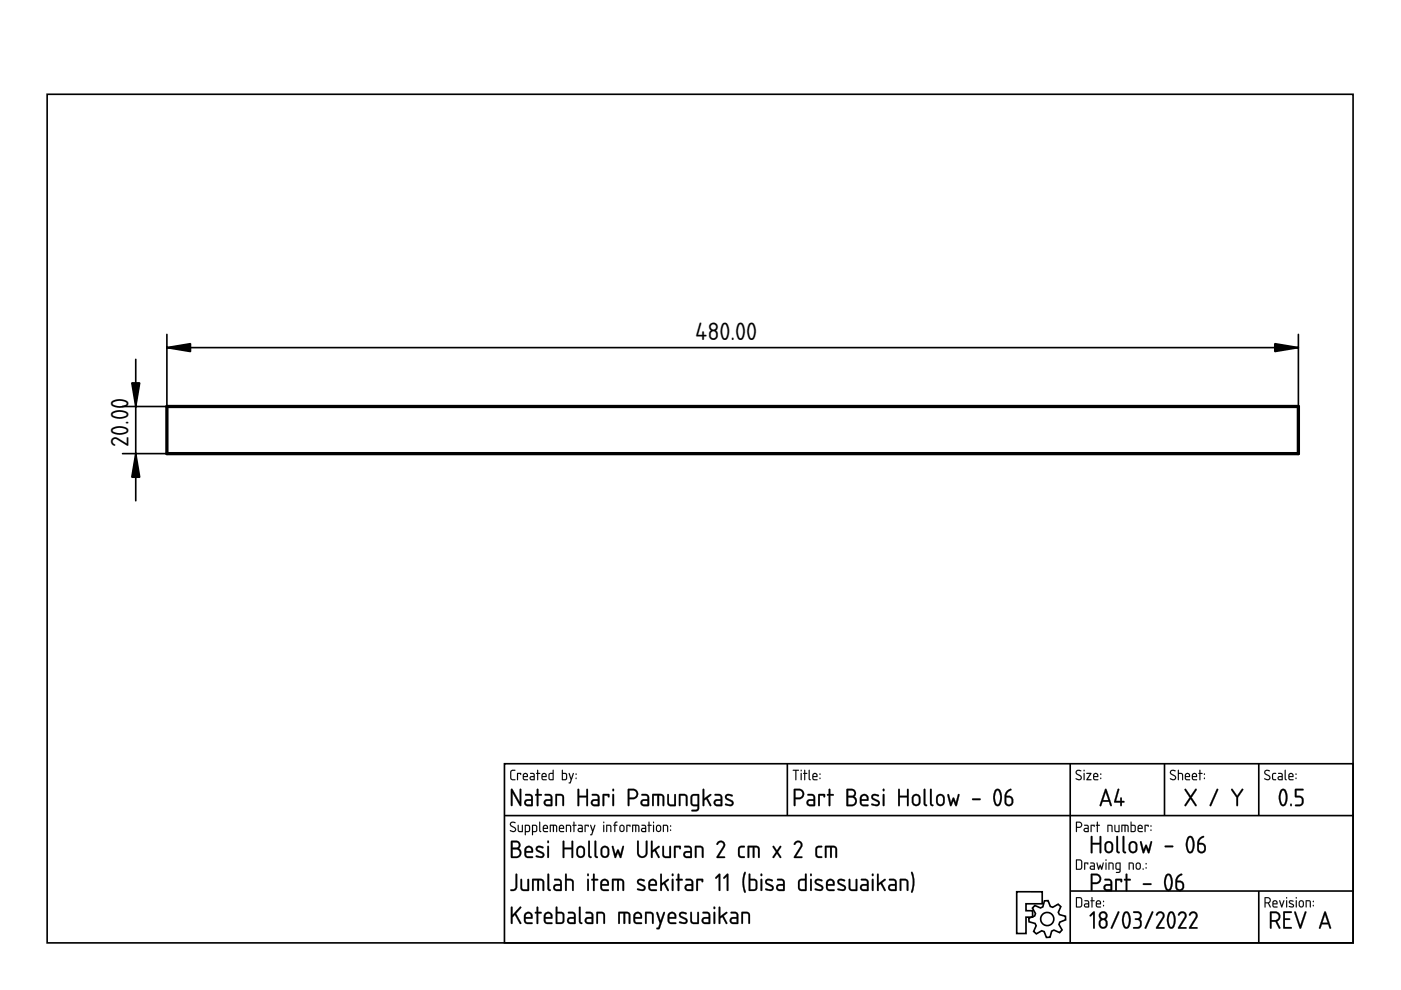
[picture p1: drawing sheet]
<svg xmlns="http://www.w3.org/2000/svg" width="297mm" height="210mm" viewBox="0 0 297 210" stroke-linecap="round" stroke-linejoin="round" font-family="sans-serif">
<defs><g id="words">
<g font-size="5">
<text x="147.4" y="72.2">480.00</text>
<text x="27.3" y="94.7" transform="rotate(-90 27.3 94.7)">20.00</text>
</g>
</g></defs>
<g fill="none" stroke="#000" stroke-width=".35">
<path d="M10 20h276.9v179.9h-276.9zM107 161.9h179.9v38h-179.9zM107 172.9h179.9M166.9 161.9v11M226.9 161.9v38M246.9 161.9v11M266.9 161.9v11M215.6 189.1h5.4v2.5h-3.5v1.5h1.4v1.4h-1.4v3.4h-1.9zM219.4 192l1.2 .5 .5-.2 .3-1.3h.8l.5 1.2 .5 .2 1.1-.7 .6 .5-.5 1.2 .2 .5 1.3 .4v.7l-1.2 .5-.2 .5 .7 1.2-.5 .5-1.2-.5-.5 .2-.4 1.3-.7 .1-.5-1.3-.5-.2-1.2 .7-.5-.5 .5-1.2-.2-.5-1.3-.4-.1-.7 1.3-.5 .1-.5-.6-1.2zM226.9 188.9h60M266.9 188.9v11"/>
<circle cx="222" cy="194.9" r="1.4"/>
</g>
<g fill="#000">
<path d="M108.2 174.4a.7 .7 0 0 1 1.1 .1h-.1a.48 .48 0 0 0-.5-.1 .48 .48 0 0 0-.3 .5l1 .8-.1 .6a.76 .76 0 0 1-1.2-.3l.9 .2 .2-.3-1.1-.9zM108.3 174.4l-.2 .6 .9 .5a.37 .37 0 0 1 .2 .6 .37 .37 0 0 1-.5 .1l-.5-.2v.2a.67 .67 0 0 0 .8 .2 .67 .67 0 0 0 .4-.7l-1.1-.9 .2-.4 .7 .1 .1-.1-.7-.2zM109.8 174.9l.2 .1v1.1l.6 .1v-1.2l.2-.1v1.5h-.6l-.3-.1zM109.8 174.9l.1 1.4 .9 .1v-1.5l-.1 .1v1.2h-.5l-.2-.1v-1.1zM111.5 175.1v1.1h.5l.1-1zM111.5 175.1l.7 .1-.1 1h-.6zM111.3 174.9h.8l.3 .4-.1 1-.8 .1-.1 .7-.1-.1zM111.3 174.9v2.1h.2v-.6h.5a.94 .94 0 0 0 .3-1.4zM113 175.1v1.1h.6v-1zM113 175.1l.7 .1-.1 1h-.6zM112.8 174.9h.9l.2 .4-.1 1-.8 .1-.1 .7-.1-.1zM112.8 174.9v2.1h.2v-.6h.5a.94 .94 0 0 0 .3-1.4zM114.3 174.2l.2 .1v1.7l.3 .3-.2 .1-.3-.3zM114.4 174.3l-.1 1.8 .1 .2 .2 .1-.1-2.1zM115.4 175.2l-.1 .3h.7l-.2-.4zM115.4 175.2a.36 .36 0 0 1 .4-.1 .36 .36 0 0 1 .2 .5h-.7zM115.3 175a.55 .55 0 0 1 .7 0 .55 .55 0 0 1 .1 .8l-.8-.1 .1 .4 .8 .2-.7 .1a.92 .92 0 0 1-.2-1.4zM115.3 175l-.2 .4 .1 .9 1 .1v-.2h-.8l-.1-.3v-.2h.9l-.1-.6-.5-.2zM116.6 174.9l1.4 .1 .1 .3v1.1l-.2-.1-.1-1.1-.3-.1v1.2l-.1 .1-.2-.1v-1.2h-.4v1.2l-.2 .1zM116.6 174.9v1.5l.2-.1v-1.2h.4l.2 1.3v-1.3h.5v1.2l.2 .1a1.36 1.36 0 0 0-.3-1.5zM118.8 175.2l-.1 .3h.7l-.2-.4zM118.8 175.2a.36 .36 0 0 1 .4-.1 .36 .36 0 0 1 .2 .5h-.7zM118.7 175a.56 .56 0 0 1 .7 0 .56 .56 0 0 1 .1 .8l-.8-.1 .1 .4 .8 .2-.7 .1a.92 .92 0 0 1-.2-1.4zM118.7 175l-.2 .4 .1 .9 1 .1v-.2h-.8l-.1-.3v-.2h.9l-.1-.6-.4-.2zM120 174.9h.7l.3 .1 .1 1.4-.2-.1-.1-1.1-.6-.1v1.2l-.2 .1zM120 174.9v1.5l.2-.1v-1.2l.7 .1 .1 1.2 .1-.7a.7 .7 0 0 0-.3-.8 .7 .7 0 0 0-.8 0zM121.6 174.2l.2 .1v.6l.5 .1-.5 .1v1.2l-.1 .1-.1-.1v-1.2l-.3-.1 .3-.1zM121.6 174.2v.7l-.2 .1 .2 .1 .1 1.3 .1-1.3 .4-.1-.4-.1v-.6zM122.7 175.8l.1 .4h.5v-.5zM122.7 175.8l.7-.1v.5h-.7zM122.6 174.9h.7l.3 .4-.1 1.1h-.6a.46 .46 0 0 1-.5-.4 .46 .46 0 0 1 .5-.5h.4v-.3l-.7-.1zM122.6 174.9v.1l.7 .2 .1 .4h-.5a.43 .43 0 0 0-.4 .4 .43 .43 0 0 0 .4 .4h.6l.1-1.1-.3-.4zM124 174.9l.8 .1-.1 .3-.1-.2h-.4v1.2l-.1 .1-.2-.1zM124 174.9l.1 1.5 .1-1.3h.4l.1 .2 .1-.3zM125.1 174.9l.3 .1 .3 1 .3-1 .1-.1 .1 .1-.8 2.1-.3-.1 .3-.1 .2-.6zM125.2 174.9l.4 1.4-.2 .6-.3 .1 .3 .1 .8-2.1h-.2l-.3 1-.4-1zM127.9 174.9l.2 .1v1.3l-.1 .1-.1-.1zM127.9 174.9l.1 1.5 .1-1.4zM127.9 174.4a.15 .15 0 0 1 .3 0 .15 .15 0 0 1-.3 0zM127.9 174.2v.3h.2v-.3zM128.5 174.9h.7l.3 .1 .1 1.4-.2-.1-.1-1.1-.6-.1v1.2l-.2 .1zM128.6 174.9v1.5l.1-.1v-1.2l.7 .1 .1 1.2 .1-.7a.7 .7 0 0 0-.2-.8 .7 .7 0 0 0-.8 0zM130.4 174.3l.5-.1v.2l-.4 .1v.4l.4 .1-.4 .1v1.2l-.2 .1-.1-1.3-.2-.1 .2-.1zM130.4 174.3l-.1 .6-.3 .1 .3 .1v1.3l.1-1.3 .5-.1-.5-.1 .1-.3 .4-.2v-.2zM131.6 175.2v.8l.5 .1 .1-.8-.2-.2zM131.6 175.1l.5 .1 .1 .6a.36 .36 0 0 1-.3 .4 .36 .36 0 0 1-.4-.3zM131.5 175a.55 .55 0 0 1 .6-.1 .55 .55 0 0 1 .3 .5l-.1 .8-.2 .2h-.5l-.3-.5v-.7zM131.5 175l-.1 .2-.1 .7a.53 .53 0 0 0 .6 .5 .53 .53 0 0 0 .5-.5l-.2-.9-.4-.1zM132.8 174.9l.9 .1-.1 .3-.1-.2h-.5v1.2l-.1 .1-.1-.1zM132.8 174.9l.1 1.5 .1-1.3h.5l.1 .2 .1-.3zM134 174.9l1.4 .1 .2 .3-.1 1.1-.2-.1v-1.1l-.4-.1v1.2l-.1 .1-.1-.1v-1.2h-.5v1.2l-.2 .1zM134.1 174.9l-.1 1.5 .2-.1v-1.2h.5l.1 1.3 .1-1.3h.4l.1 1.2 .1 .1a1.36 1.36 0 0 0-.2-1.5zM136.2 175.8l.1 .4h.5v-.5zM136.2 175.8l.6-.1v.5h-.6zM136 174.9h.8l.2 .4v1.1h-.7a.46 .46 0 0 1-.4-.4 .46 .46 0 0 1 .4-.5h.5v-.3l-.8-.1zM136 174.9v.1l.8 .2v.4h-.5a.43 .43 0 0 0-.4 .4 .43 .43 0 0 0 .4 .4h.7v-1.1l-.3-.4zM137.5 174.2l.2 .1v.6l.5 .1-.5 .1v1.2l-.1 .1-.1-.1v-1.2l-.2-.1 .2-.1zM137.5 174.2v.7l-.2 .1 .2 .1 .1 1.3 .1-1.3 .4-.1-.4-.1v-.6zM138.5 174.9l.2 .1v1.3l-.1 .1-.2-.1zM138.5 174.9l.1 1.5 .1-1.4zM138.4 174.4a.15 .15 0 0 1 .3 0 .15 .15 0 0 1-.3 0zM138.5 174.2v.3h.1v-.3zM139.4 175.2l-.1 .8 .5 .1 .1-.8-.2-.2zM139.4 175.1l.5 .1 .1 .6a.36 .36 0 0 1-.4 .4 .36 .36 0 0 1-.3-.3zM139.3 175a.55 .55 0 0 1 .6-.1 .55 .55 0 0 1 .3 .5l-.1 .8-.3 .2h-.4l-.3-.5v-.7zM139.3 175l-.2 .2v.7a.53 .53 0 0 0 .5 .5 .53 .53 0 0 0 .6-.5l-.2-.9-.4-.1zM140.6 174.9h.6l.4 .1v1.4l-.2-.1v-1.1l-.6-.1v1.2l-.2 .1zM140.6 174.9v1.5l.1-.1v-1.2l.7 .1 .2 1.2v-.7a.7 .7 0 0 0-.2-.8 .7 .7 0 0 0-.8 0zM142.1 175.9h.2v.3l-.2-.1zM142.1 175.9v.2h.1v-.2zM142.1 175h.2v.3h-.2zM142.1 175v.2h.2v-.2z"/>
<path d="M108.3 174.4a.64 .64 0 0 1 1 .1h-.1a.49 .49 0 0 0-.6-.1 .49 .49 0 0 0-.2 .5l.7 .5a.6 .6 0 0 1 .2 .8 .6 .6 0 0 1-.9 .1l-.3-.1 .1-.2a.51 .51 0 0 0 .6 .2 .51 .51 0 0 0 .4-.5l-1-.6-.1-.3zM109.8 174.9l.2 .1v1.1l.2 .1h.5v-1.2l.1-.1v1.5l-.9-.1zM111.5 175.1v1.1h.5l.2-1zM111.3 174.9a.77 .77 0 0 1 .9 .1 .77 .77 0 0 1 .2 .9l-.3 .5h-.6v.7h-.2zM113 175.1v1.1h.6l.1-1zM112.8 174.9a.77 .77 0 0 1 1 .1 .77 .77 0 0 1 .1 .9l-.2 .5h-.7v.7h-.2zM114.3 174.2l.2 .1v1.7l.3 .3-.2 .1-.3-.3zM115.4 175.2l-.1 .3h.7l-.2-.4zM115.3 175a.55 .55 0 0 1 .7 0 .55 .55 0 0 1 .1 .7h-.8l.1 .5 .8 .1-.7 .1a.91 .91 0 0 1-.2-1.4zM116.6 174.9h1.2a1.25 1.25 0 0 1 .2 1.5l-.1-1.2-.2-.1h-.2l-.1 1.3-.2-.1v-1.2h-.4v1.2l-.2 .1zM118.8 175.2l-.1 .3h.7l-.2-.4zM118.7 175a.55 .55 0 0 1 .7 0 .55 .55 0 0 1 .1 .7h-.8l.1 .5 .8 .1-.7 .1a.91 .91 0 0 1-.2-1.4zM120 174.9a.71 .71 0 0 1 .8 0 .71 .71 0 0 1 .3 .8l-.1 .7-.1-1.2-.7-.1v1.2l-.2 .1zM121.6 174.2l.2 .1v.6l.4 .1-.4 .1-.1 1.3-.1-1.3-.2-.1 .2-.1zM122.7 175.8l.1 .4h.5v-.5zM122.6 174.9h.7l.3 .4-.1 1.1h-.6a.44 .44 0 0 1-.4-.4 .44 .44 0 0 1 .4-.5h.4v-.3l-.7-.1zM124 174.9l.8 .1-.1 .3-.1-.2h-.4l-.1 1.3zM125.2 174.9l.1 .1 .4 1 .3-1h.2l-.8 2.1-.3-.1 .3-.1 .2-.6zM127.9 174.9l.2 .1-.1 1.4zM127.9 174.4a.15 .15 0 0 1 .3 0 .15 .15 0 0 1-.3 0zM128.5 174.9a.71 .71 0 0 1 .9 0 .71 .71 0 0 1 .2 .8l-.1 .7-.1-1.2-.7-.1v1.2l-.2 .1zM130.4 174.3l.5-.1v.2l-.4 .2v.3l.4 .1-.4 .1-.2 1.3-.1-1.3-.2-.1 .2-.1zM131.6 175.2l-.1 .7a.34 .34 0 0 0 .4 .3 .34 .34 0 0 0 .3-.4l-.1-.6zM131.5 175l.6-.1a.93 .93 0 0 1 0 1.5h-.4a.96 .96 0 0 1-.2-1.4zM132.8 174.9l.9 .1-.1 .3-.1-.2h-.5l-.1 1.3zM134.1 174.9h1.2a1.25 1.25 0 0 1 .2 1.5l-.2-1.2-.2-.1h-.2l-.1 1.3-.1-.1v-1.2h-.5v1.2l-.2 .1zM136.2 175.8l.1 .4h.5v-.5zM136 174.9h.7l.3 .4v1.1h-.7a.44 .44 0 0 1-.4-.4 .44 .44 0 0 1 .4-.5h.5v-.3l-.8-.1zM137.5 174.2l.2 .1v.6l.5 .1-.5 .1-.1 1.3-.1-1.3-.2-.1 .2-.1zM138.5 174.9l.2 .1-.1 1.4zM138.4 174.4a.15 .15 0 0 1 .3 0 .15 .15 0 0 1-.3 0zM139.4 175.2l-.1 .7a.34 .34 0 0 0 .3 .3 .34 .34 0 0 0 .4-.4l-.1-.6zM139.3 175l.6-.1a.93 .93 0 0 1-.1 1.5h-.4a.96 .96 0 0 1-.1-1.4zM140.6 174.9a.71 .71 0 0 1 .8 0 .71 .71 0 0 1 .3 .8l-.1 .7-.2-1.2-.6-.1v1.2l-.2 .1zM142.1 175.9h.2v.2h-.2zM142.1 175h.2v.3h-.2z"/>
<path d="M108.3 163.4l.9-.2v.2l-.6 .1-.2 .1v1.3l.2 .3h.6l.1 .2h-.8l-.3-.3v-1.4zM109.6 163.9l.9 .1-.1 .3-.1-.2h-.5l-.1 1.3zM111.1 164.2v.3h.6l-.2-.4zM111 164a.55 .55 0 0 1 .8 0 .55 .55 0 0 1 0 .8h-.7l.1 .4 .7 .1-.6 .1a.91 .91 0 0 1-.3-1.4zM112.6 164.8v.4h.6v-.4zM112.4 163.9h.7l.3 .4-.1 1.1h-.6a.44 .44 0 0 1-.4-.4 .44 .44 0 0 1 .4-.5h.5l-.1-.3-.7-.1zM113.9 163.2l.2 .1v.6l.4 .1-.4 .1-.1 1.3-.1-1.3-.2-.1 .2-.1zM115.1 164.2l-.1 .3h.7l-.2-.4zM115 164a.55 .55 0 0 1 .7 0 .55 .55 0 0 1 .1 .8h-.8l.1 .4 .8 .1-.7 .1a.91 .91 0 0 1-.2-1.4zM116.6 164.1l-.1 .1a.63 .63 0 0 0 0 .7 .63 .63 0 0 0 .7 .3v-1.1zM116.4 164l.8-.1v-.6l.2-.1v2.2h-.8l-.3-.2zM119.3 164.1v1.1h.5a.78 .78 0 0 0 .2-1zM119.2 163.2l.1 .1v.6h.7l.2 .3v.8l-.2 .4-.9-.1zM120.6 163.9l.2 .1 .3 1 .4-1h.2l-.8 2.1-.3-.1 .2-.1 .2-.6zM122.1 164.9h.1v.2h-.1zM122.1 164h.1v.3h-.1z"/>
<path d="M108.3 163.3l1-.1v.2l-.7 .1-.2 .1v1.3l.1 .2 .8 .1v.2h-.8l-.3-.3v-1.4zM108.4 163.4l-.2 .3v1.4l.3 .3h.7v-.2h-.6l-.2-.3v-1.3l.2-.2h.6v-.2zM109.6 163.9l.9 .1-.1 .3-.1-.2h-.5v1.2l-.1 .1-.1-.1zM109.7 163.9v1.5l.1-1.3h.5l.1 .2 .1-.3zM111.1 164.2v.3h.6l-.2-.4zM111.1 164.2a.36 .36 0 0 1 .5-.1 .36 .36 0 0 1 .1 .5h-.7zM111 164a.55 .55 0 0 1 .8 0 .55 .55 0 0 1 0 .8h-.7v.3l.9 .2-.7 .1a.92 .92 0 0 1-.3-1.4zM111 164l-.2 .4 .2 .9 .9 .1v-.1l-.8-.1-.1-.3v-.2h.9l-.1-.6-.4-.2zM112.6 164.8v.4h.6v-.4zM112.5 164.8l.7-.1v.5h-.6zM112.4 163.9h.7l.3 .4v1.1h-.7a.46 .46 0 0 1-.4-.4 .46 .46 0 0 1 .4-.5h.5l-.1-.3-.7-.1zM112.4 163.9v.2l.8 .1v.4h-.5a.43 .43 0 0 0-.4 .4 .43 .43 0 0 0 .4 .4h.6l.1-1.1-.3-.4zM113.9 163.2l.2 .1v.6l.5 .1-.5 .1v1.2l-.1 .1-.1-.1v-1.2l-.3-.1 .3-.1zM113.9 163.3v.6l-.2 .1 .2 .1 .1 1.3 .1-1.3 .4-.1-.4-.1v-.6zM115.1 164.2l-.1 .3h.7l-.2-.4zM115.1 164.2a.36 .36 0 0 1 .4-.1 .36 .36 0 0 1 .2 .5h-.7zM115 164a.55 .55 0 0 1 .8 0 .55 .55 0 0 1 0 .8h-.8l.1 .3 .8 .2-.7 .1a.92 .92 0 0 1-.2-1.4zM115 164l-.2 .4 .1 .9 1 .1v-.1l-.8-.1-.1-.3v-.2h.9l-.1-.6-.4-.2zM116.6 164.1l-.1 1 .7 .1v-1.1zM116.6 164.1h.6v1.1h-.3a.65 .65 0 0 1-.3-1.1zM116.4 164l.8-.1v-.6l.2-.1v2.2h-.8l-.3-.2zM116.4 164l-.1 1.2 .3 .2h.7l.1-2.1h-.2v.6zM119.3 164.1v1.1h.5a.76 .76 0 0 0 0-1.1zM119.3 164.1h.5a.73 .73 0 0 1 .2 1l-.7 .1zM119.1 163.2l.3 .1-.1 .6h.7l.2 .3v1l-.2 .2-.9-.1zM119.2 163.2l-.1 2.1 .9 .1 .2-.4v-.8l-.2-.3h-.7v-.6zM120.6 163.9l.2 .1 .3 1 .3-1 .2-.1 .1 .1-.8 2.1-.3-.1 .2-.1 .2-.6zM120.6 163.9l.4 1.4-.2 .6-.2 .1 .3 .1 .8-2.1h-.2l-.4 1-.3-1zM122 164.9h.2v.3h-.2zM122.1 164.9v.2h.1v-.2zM122 164h.2v.3h-.2zM122.1 164v.2l.1 .1v-.3z"/>
<path d="M108.3 167.3h.4l1.5 2.8v-2.7v-.1h.3v3.6l-.3-.1-1.5-2.7v2.6l-.1 .2h-.3zM108.4 167.3v3.5l.2-.1v-2.7l1.6 2.8h.3v-3.5l-.3 .1v2.8l-1.5-2.9zM111.6 169.9l-.1 .4 .2 .2 .9 .1v-.8zM111.6 169.9l1-.1v.8l-1-.1-.1-.3zM111.4 168.4l1.1-.1 .5 .6v1.9l-.2 .2h-1a.77 .77 0 0 1-.7-.8 .77 .77 0 0 1 .7-.8h.8v-.5l-.2-.2h-1zM111.4 168.4v.2l1 .1 .2 .2v.6h-.8a.72 .72 0 0 0-.6 .7 .72 .72 0 0 0 .6 .7l1.1-.1v-1.9l-.4-.5zM113.8 167.3h.3l.1 .1v1l.5-.1 .2 .2-.2 .2h-.5v2l-.2 .3-.2-.3v-2h-.3l-.1-.2 .1-.1h.3zM113.9 167.3l-.1 1.1-.3 .1 .3 .2v2l.2 .2 .1-.2v-2l.8-.2-.2-.1h-.6v-1zM115.8 169.9l-.1 .4 .2 .2 .8 .1v-.8zM115.7 169.9l1.1-.1v.8l-1.1-.1-.1-.3zM115.5 168.4l1.1-.1 .5 .6v1.9l-.2 .2h-.9a.77 .77 0 0 1-.8-.8 .77 .77 0 0 1 .8-.8h.7v-.5l-.2-.2h-1zM115.5 168.4v.2l1 .1 .2 .2 .1 .6h-.8a.72 .72 0 0 0-.7 .7 .72 .72 0 0 0 .7 .7l1.1-.1v-1.9l-.5-.5zM117.8 168.4l1.1-.1 .5 .3a3.5 3.5 0 0 1 .2 2.3h-.3l-.1-.2-.1-1.9-1-.1v2v.2h-.3zM117.8 168.4v2.4l.3-.1v-2h.8l.3 .2 .1 1.8 .1 .2 .2-.2v-1.3a.8 .8 0 0 0-.7-1zM122.5 167.3h.3v.1v1.3h1.5v-1.3v-.1h.3v3.6h-.3v-.2v-1.6h-1.5v1.6v.2h-.3zM122.5 167.3v3.6l.3-.2v-1.7h1.5v1.7l.3 .2v-3.6l-.3 .1v1.3h-1.5v-1.3l-.1-.1zM125.7 169.9v.4l.2 .2 .8 .1v-.8zM125.7 169.9l1.1-.1v.8l-1.1-.1-.1-.3zM125.5 168.4l1.1-.1 .5 .6v1.9l-.2 .2h-.9a.77 .77 0 0 1-.8-.8 .77 .77 0 0 1 .8-.8h.7v-.5l-.2-.2h-1zM125.5 168.4v.2l1 .1 .2 .2 .1 .6h-.8a.72 .72 0 0 0-.7 .7 .72 .72 0 0 0 .7 .7l1.1-.1v-1.9l-.5-.5zM127.8 168.4l1.2-.1 .2 .2v.5l-.1 .1-.2-.1v-.3h-.8v2l-.2 .2-.2-.2zM127.8 168.4a4.3 4.3 0 0 0 .1 2.5l.2-.2v-2h.8l.2 .3 .1-.5-.2-.1zM129.9 168.4h.3v.1v2.2l-.2 .2-.2-.2zM129.9 168.4v2.3l.1 .2 .2-.2v-2.2zM129.8 167.5a.26 .26 0 0 1 .5 0 .26 .26 0 0 1-.5 0zM129.9 167.3v.4h.2v-.4zM133.5 167.6v1.5h.8a.72 .72 0 0 0 .6-.8 .72 .72 0 0 0-.7-.7zM133.4 167.6h.8a.77 .77 0 0 1 .8 .7 .77 .77 0 0 1-.7 .8h-.9zM133.1 167.3l.2-.1a1.72 1.72 0 0 1 1.7 .4 1.11 1.11 0 0 1 .2 1.2 1.11 1.11 0 0 1-.9 .7l-.8-.1v1.3l-.1 .2h-.3zM133.2 167.3l-.1 3.4 .2 .2 .1-.2 .1-1.3a1.49 1.49 0 0 0 1.6-.4 1.1 1.1 0 0 0-.9-1.7zM136.3 169.9l-.1 .4 .2 .2 .9 .1v-.8zM136.2 169.9l1.1-.1v.8l-1.1-.1-.1-.3zM136 168.4l1.1-.1 .5 .6v1.9l-.2 .2h-.9a.77 .77 0 0 1-.7-.8 .77 .77 0 0 1 .7-.8h.8l-.1-.5-.2-.2h-1zM136 168.4v.2l1 .1 .3 .2v.6h-.8a.72 .72 0 0 0-.7 .7 .72 .72 0 0 0 .7 .7l1.1-.1v-1.9l-.5-.5zM138.3 168.3h1.8l.5 .2a3 3 0 0 1 .2 2.4h-.3v-.2l-.1-1.9-.7-.1 .1 2-.2 .2-.3-.2 .1-2h-.8v2v.2h-.3zM138.3 168.4v2.5l.3-.2v-2h.8v2.1h.3v-.1v-2h.5l.3 .2v1.8l.2 .2 .1-.2v-1.2a.81 .81 0 0 0-.7-1.1zM141.5 168.4h.3l.1 1.9 .3 .2 .8 .1-.1-2.1 .2-.2 .2 .3v2.3l-1.1 .1-.6-.3a3.6 3.6 0 0 1-.1-2.3zM141.5 168.4a3.7 3.7 0 0 0 .2 2.3l.5 .2h1l.1-2.3-.2-.2-.1 .1v2.1h-.8l-.4-.3v-1.7v-.2zM144 168.4l1.1-.1 .5 .3a3.5 3.5 0 0 1 .1 2.3h-.3v-.2l-.1-1.9-1-.1v2v.2h-.3zM144 168.4v2.4l.3-.1v-2h.8l.3 .2v1.8l.2 .2 .1-.2v-1.3a.8 .8 0 0 0-.6-1zM146.9 168.8l-.1 1.5 .2 .2 .9 .1v-1.9zM146.9 168.8l1-.1v1.9l-1.1-.1-.1-1.4zM146.6 168.5l.5-.2 1.1 .1 .1 3-.3 .5a1.42 1.42 0 0 1-1.4 0l.2-.2 .9-.1 .1-.1 .1-.6a1.01 1.01 0 0 1-1.5-.7v-1.3zM146.6 168.6l-.2 .5 .1 1.4 .4 .4h1v.4l-.2 .4h-.9l-.2 .2a1.05 1.05 0 0 0 1.6-.5v-2.9a1.64 1.64 0 0 0-1.6 .1zM149 167.3h.3v.1v1.9l1.2-.9h.3l-.1 .3-.7 .5 .8 1.4v.3l-.3-.1-.8-1.4-.4 .3v1.2h-.3zM149 167.3v3.6l.3-.2v-1l.4-.3 .8 1.4 .2 .1-.7-1.7 .7-.5 .1-.3h-.3l-1.2 .9v-1.9zM151.8 169.9l-.1 .4 .2 .2 .9 .1v-.8zM151.7 169.9l1.1-.1v.8l-1-.1-.2-.3zM151.5 168.4l1.1-.1 .5 .6 .1 1.9-.3 .2h-.9a.77 .77 0 0 1-.7-.8 .77 .77 0 0 1 .7-.8h.8l-.1-.5-.2-.2h-1zM151.6 168.4v.2l1 .1 .2 .2v.6h-.8a.72 .72 0 0 0-.7 .7 .72 .72 0 0 0 .7 .7l1.1-.1v-1.9l-.5-.5zM153.9 168.5a1.2 1.2 0 0 1 1.5 .2l-.2 .2a.81 .81 0 0 0-1.1 .1l.2 .2 .8 .5a.68 .68 0 0 1 .4 .8 .68 .68 0 0 1-.8 .4l-1-.2 .2-.3 .9 .1 .3-.1v-.3l-1-.5a.68 .68 0 0 1-.2-1.1zM153.9 168.5l-.2 .5 .2 .4 1.1 .6 .2 .3a.8 .8 0 0 1-1.2 .1h-.2l.1 .3 1 .2 .3-.1a.61 .61 0 0 0 .3-.6 .61 .61 0 0 0-.4-.5l-.9-.4-.2-.3a.61 .61 0 0 1 1-.2h.3l-.1-.3-.8-.1z"/>
<path d="M108.4 167.3h.3l1.5 2.8v-2.7v-.1h.3v3.6l-.3-.1-1.5-2.7v2.6l-.1 .2h-.2zM111.6 169.9l-.1 .4 .2 .2 .9 .1v-.8zM111.4 168.4h1.1l.5 .5v1.9l-.2 .1h-1a.74 .74 0 0 1-.7-.7 .74 .74 0 0 1 .7-.8h.8v-.5l-.2-.2-1-.1zM113.9 167.3h.2l.1 .1v1h.5l.2 .1-.2 .2h-.5v2l-.2 .2-.2-.2v-2l-.4-.2 .4-.1zM115.7 169.9v.4l.2 .2 .8 .1v-.8zM115.5 168.4h1.1l.5 .5v1.9l-.2 .1h-.9a.74 .74 0 0 1-.7-.7 .74 .74 0 0 1 .7-.8h.7v-.5l-.2-.2-1-.1zM117.8 168.4a1.44 1.44 0 0 1 1.8 .5v1.8l-.2 .2-.2-.2v-1.8l-.3-.2h-.8v2l-.2 .2a3.9 3.9 0 0 1-.1-2.5zM122.5 167.3h.3v.1v1.3h1.5v-1.3l.1-.1h.2v3.6h-.2l-.1-.2v-1.6h-1.5v1.6v.2h-.3zM125.7 169.9v.4l.2 .2 .8 .1v-.8zM125.5 168.4h1.1l.5 .5v1.9l-.2 .1h-.9a.74 .74 0 0 1-.7-.7 .74 .74 0 0 1 .7-.8h.7v-.5l-.2-.2-1-.1zM127.8 168.4l1.2-.1 .2 .2-.1 .6-.2-.1v-.3h-.8v2l-.2 .2a3.9 3.9 0 0 1-.1-2.5zM129.9 168.4h.2l.1 .1v2.2l-.2 .2-.2-.2zM129.8 167.5a.25 .25 0 0 1 .5 0 .25 .25 0 0 1-.5 0zM133.5 167.6v1.5h.8a.75 .75 0 0 0 .6-.8 .75 .75 0 0 0-.7-.7zM133.1 167.3l.2-.1a1.69 1.69 0 0 1 1.7 .4 1.1 1.1 0 0 1 .2 1.2 1.1 1.1 0 0 1-.9 .6h-.8v1.3l-.1 .2h-.3zM136.2 169.9v.4l.2 .2 .9 .1v-.8zM136 168.4h1.1l.5 .5v1.9l-.2 .1h-.9a.74 .74 0 0 1-.7-.7 .74 .74 0 0 1 .7-.8h.8l-.1-.5-.2-.2-1-.1zM138.3 168.4l1.8-.1a.84 .84 0 0 1 .7 1.2v1.2l-.1 .2-.2-.2v-1.8l-.3-.2h-.5v2v.2h-.3v-2.2h-.8v2v.2h-.3zM141.5 168.4h.3v.2v1.7l.4 .3h.8v-2.1l.1-.1 .2 .2v2.3h-1.1a.84 .84 0 0 1-.7-1.1zM144 168.4a1.44 1.44 0 0 1 1.8 .5v1.8l-.2 .2-.2-.2v-1.8l-.3-.2h-.8v2l-.2 .2a3.9 3.9 0 0 1-.1-2.5zM146.9 168.8l-.1 .3v1.2l.2 .2 .9 .1v-1.9zM146.6 168.6l.5-.3 1.1 .1v3a.79 .79 0 0 1-1 .6h-.6v-.3l1.1-.1 .1-.1 .1-.6a1.06 1.06 0 0 1-1.5-.5v-1.3zM149 167.3h.3v.1v1.9l1.2-.9h.3l-.1 .3-.7 .5 .8 1.5v.2l-.3-.1-.8-1.4-.4 .3v1.2h-.3zM151.8 169.9l-.1 .4 .2 .2 .9 .1v-.8zM151.5 168.4h1.1l.5 .5v1.9l-.2 .1h-.9a.74 .74 0 0 1-.7-.7 .74 .74 0 0 1 .7-.8h.8v-.5l-.2-.2-1.1-.1zM153.9 168.5a1.2 1.2 0 0 1 1.5 .2l-.2 .2-.6-.2a.34 .34 0 0 0-.4 0 .34 .34 0 0 0-.1 .4l1 .6a.71 .71 0 0 1 .3 1 .71 .71 0 0 1-1 .2l-.7-.2v-.3h.3a.78 .78 0 0 0 1.2-.1l-.2-.3-.9-.4a.66 .66 0 0 1-.2-1.1z"/>
<path d="M168.1 163.2h1.2l.1 .1-.6 .1 .1 1.9-.2 .1-.1-.1v-1.9h-.5zM168.1 163.2v.2h.5l.1 2 .1-2 .6-.1zM169.8 163.9l.2 .1v1.3l-.1 .1-.2-.1zM169.8 163.9l.1 1.5 .1-1.4zM169.7 163.4a.15 .15 0 0 1 .3 0 .15 .15 0 0 1-.3 0zM169.8 163.2v.3h.1v-.3zM170.5 163.2l.2 .1v.6l.5 .1-.5 .1v1.2l-.1 .1-.1-.1v-1.2l-.2-.1 .2-.1zM170.5 163.3v.6l-.2 .1 .2 .1 .1 1.3 .1-1.3 .4-.1-.4-.1v-.6zM171.5 163.2l.2 .1v1.7l.2 .3-.1 .1-.4-.3zM171.5 163.3v1.8v.2l.3 .1-.1-2.1zM172.5 164.2l-.1 .3h.7l-.2-.4zM172.5 164.2a.36 .36 0 0 1 .5-.1 .36 .36 0 0 1 .1 .5h-.7zM172.4 164a.55 .55 0 0 1 .8 0 .55 .55 0 0 1 0 .8h-.8l.1 .3 .8 .2-.6 .1a.92 .92 0 0 1-.3-1.4zM172.4 164l-.2 .4 .2 .9 .9 .1v-.1l-.8-.1-.1-.3v-.2h.9l-.1-.6-.4-.2zM173.8 164.9h.1v.3h-.1zM173.8 164.9v.2h.1v-.2zM173.8 164h.1l.1 .3h-.2zM173.8 164v.2l.1 .1v-.3z"/>
<path d="M168.1 163.2l1.3 .1-.6 .1-.1 2-.1-2h-.5zM169.8 163.9l.2 .1-.1 1.4zM169.8 163.4a.14 .14 0 0 1 .2 0 .14 .14 0 0 1-.2 0zM170.5 163.2l.2 .1v.6l.5 .1-.5 .1-.1 1.3-.1-1.3-.2-.1 .2-.1zM171.5 163.2l.2 .1v1.7l.2 .3-.1 .1-.3-.3zM172.5 164.2l-.1 .3h.7l-.2-.4zM172.4 164a.55 .55 0 0 1 .8 0 .55 .55 0 0 1 0 .8h-.8l.1 .4 .8 .1-.6 .1a.91 .91 0 0 1-.3-1.4zM173.8 164.9h.1v.2h-.1zM173.8 164h.1v.3h-.1z"/>
<path d="M168.7 167.6v1.5h.8a.75 .75 0 0 0 .6-.8 .75 .75 0 0 0-.7-.7zM168.3 167.3l.2-.1a1.69 1.69 0 0 1 1.7 .4 1.1 1.1 0 0 1 .2 1.2 1.1 1.1 0 0 1-.9 .6h-.8v1.3l-.1 .2h-.3zM171.4 169.9v.4l.2 .2 .9 .1v-.8zM171.2 168.4h1.1l.5 .5v1.9l-.2 .1h-.9a.74 .74 0 0 1-.7-.7 .74 .74 0 0 1 .7-.8h.8l-.1-.5-.2-.2-1-.1zM173.5 168.4l1.2-.1 .2 .2-.1 .6-.2-.1v-.3h-.8v2l-.2 .2a3.9 3.9 0 0 1-.1-2.5zM175.7 167.3h.3v.1v1h.6l.2 .1-.2 .2h-.6v2l-.1 .2-.2-.2v-2l-.4-.2 .4-.1zM179.5 167.3l.9-.1a.93 .93 0 0 1 1 .6 .93 .93 0 0 1-.3 1.1 1.11 1.11 0 0 1 .6 1.2 1.11 1.11 0 0 1-1 .8h-1.2zM179.8 169.1v1.5h.8a.74 .74 0 0 0 .7-.8 .74 .74 0 0 0-.7-.7zM179.8 167.6v1.1h.8a.56 .56 0 0 0 .5-.5 .56 .56 0 0 0-.5-.6zM182.8 168.9l-.1 .6h1.1a.58 .58 0 0 0-.3-.7 .58 .58 0 0 0-.7 .1zM182.6 168.6a.92 .92 0 0 1 1.3 0 .92 .92 0 0 1 .1 1.2h-1.3l.1 .7 1.1 .1 .3 .2-.3 .1h-.9a.89 .89 0 0 1-.7-1.2 1.14 1.14 0 0 1 .3-1.1zM184.9 168.5a1.2 1.2 0 0 1 1.5 .2l-.2 .2-.6-.2a.34 .34 0 0 0-.4 0 .34 .34 0 0 0-.1 .4l1.1 .6a.71 .71 0 0 1 .2 1 .71 .71 0 0 1-1 .2l-.6-.2v-.3h.2a.78 .78 0 0 0 1.2-.1l-.2-.3-.9-.4a.66 .66 0 0 1-.2-1.1zM187.2 168.4h.3v.1v2.2l-.2 .2-.1-.2zM187.2 167.5a.24 .24 0 0 1 .4 0 .24 .24 0 0 1-.4 0zM190.5 167.3h.2l.1 .1v1.3h1.5v-1.3v-.1h.3v3.6h-.3v-.2v-1.6h-1.5v1.6l-.1 .2h-.2zM193.9 168.8l-.2 .3v.9a.57 .57 0 0 0 .6 .6 .57 .57 0 0 0 .5-.7v-.8l-.2-.3-.3-.1zM193.7 168.5a.92 .92 0 0 1 1.5 .7 1.51 1.51 0 0 1-.3 1.5 .92 .92 0 0 1-1 .1 .92 .92 0 0 1-.6-.8l.1-1zM195.9 167.3h.3v.1v2.9l.4 .4a.52 .52 0 0 1-.7 0 .52 .52 0 0 1-.1-.7zM197.2 167.3h.3v.1v2.9l.4 .4a.52 .52 0 0 1-.7 0 .52 .52 0 0 1 0-.7zM199 168.8l-.2 .3v.9a.57 .57 0 0 0 .6 .6 .57 .57 0 0 0 .6-.7l-.1-.8-.1-.3-.4-.1zM198.8 168.5a.92 .92 0 0 1 1.5 .7 1.51 1.51 0 0 1-.3 1.5 .92 .92 0 0 1-1 .1 .92 .92 0 0 1-.5-.8v-1zM200.9 168.4l.3 .1 .4 1.6 .5-1 .6 1 .4-1.6 .3-.1-.6 2.5-.3-.1-.4-1-.3 1-.3 .1zM206.1 169.3h1.6l.2 .2-.2 .1h-1.4h-.2zM211.4 167.6l-.5 1.3a2.07 2.07 0 0 0 .6 1.7 2.3 2.3 0 0 0 .5-2.3l-.3-.6zM211.1 167.4a.84 .84 0 0 1 .9 0 .84 .84 0 0 1 .3 .9l.1 .9a2.09 2.09 0 0 1-.7 1.7h-.2a1.53 1.53 0 0 1-.9-1.7l.2-1.2zM213.4 167.8l.8-.5 .3 .1a1.88 1.88 0 0 0-1.1 1.3 1.12 1.12 0 0 1 1.4 .9 1.12 1.12 0 0 1-1.2 1.3l-.5-.4-.1-.4a2.91 2.91 0 0 1 .2-2.1zM213.3 169.1v1a.57 .57 0 0 0 .6 .5 .57 .57 0 0 0 .6-.6l-.2-.7-.2-.2z"/>
<path d="M168.7 167.6v1.5h.8a.72 .72 0 0 0 .6-.8 .72 .72 0 0 0-.7-.7zM168.6 167.6h.8a.77 .77 0 0 1 .8 .7 .77 .77 0 0 1-.7 .8h-.9zM168.3 167.3l.2-.1a1.72 1.72 0 0 1 1.7 .4 1.11 1.11 0 0 1 .2 1.2 1.11 1.11 0 0 1-.9 .7l-.8-.1v1.3l-.1 .2h-.3zM168.4 167.3l-.1 3.4 .2 .2 .1-.2 .1-1.3a1.49 1.49 0 0 0 1.6-.4 1.1 1.1 0 0 0-.9-1.7zM171.5 169.9l-.1 .4 .2 .2 .9 .1v-.8zM171.4 169.9l1.1-.1v.8l-1.1-.1-.1-.3zM171.2 168.4l1.1-.1 .5 .6v1.9l-.2 .2h-.9a.77 .77 0 0 1-.7-.8 .77 .77 0 0 1 .7-.8h.8l-.1-.5-.2-.2h-1zM171.2 168.4v.2l1 .1 .3 .2v.6h-.8a.72 .72 0 0 0-.7 .7 .72 .72 0 0 0 .7 .7l1.1-.1v-1.9l-.5-.5zM173.5 168.4l1.2-.1 .3 .2-.1 .5-.1 .1-.2-.1v-.3h-.8v2l-.2 .2-.2-.2zM173.5 168.4a4.3 4.3 0 0 0 .1 2.5l.2-.2v-2h.8l.2 .3 .1-.5-.2-.1zM175.7 167.3h.3l.1 .1-.1 1 .6-.1 .2 .2-.2 .2h-.6l.1 2-.2 .3-.2-.3v-2h-.3l-.1-.2 .1-.1h.3zM175.8 167.3l-.1 1.1-.3 .1 .3 .2v2l.2 .2 .1-.2v-2l.8-.2-.2-.1h-.6v-1zM179.5 167.2h1.2l.4 .2a.88 .88 0 0 1 0 1.5 1.11 1.11 0 0 1 .6 1.2 1.11 1.11 0 0 1-1 .9l-1.2-.1-.1-3.4zM179.5 167.3v3.6h1.2a1.08 1.08 0 0 0 .9-.9 1.08 1.08 0 0 0-.5-1.1 .9 .9 0 0 0 .3-1.1 .9 .9 0 0 0-1-.5zM179.8 169.1v1.5h.8a.73 .73 0 0 0 .6-.5 .73 .73 0 0 0-.1-.7l-.3-.2zM179.8 169.1h.8a.77 .77 0 0 1 .7 .7 .77 .77 0 0 1-.7 .8h-.8zM179.8 167.6v1.1h.8a.53 .53 0 0 0 .5-.5 .53 .53 0 0 0-.5-.6zM179.8 167.6h.8a.58 .58 0 0 1 .6 .6 .58 .58 0 0 1-.6 .5h-.8zM182.8 168.9l-.1 .6h1.1l-.1-.6a.61 .61 0 0 0-.9 0zM182.8 168.9a.59 .59 0 0 1 .7-.2 .59 .59 0 0 1 .3 .8h-1.1zM182.6 168.5a.94 .94 0 0 1 1.3 .1 .94 .94 0 0 1 .1 1.2h-1.3l.2 .7h1l.3 .3-.3 .2h-.9a.92 .92 0 0 1-.7-1.3 1.08 1.08 0 0 1 .3-1.1zM182.6 168.6a2.22 2.22 0 0 0-.1 2.1l.5 .2h.9l.2-.1-.2-.2-1.1-.1-.2-.4v-.3l1.5-.1v-.7l-.2-.4-.7-.2zM184.9 168.5a1.2 1.2 0 0 1 1.5 .2l-.2 .2a.81 .81 0 0 0-1.1 .1l.2 .2 .9 .5a.68 .68 0 0 1 .3 .8 .68 .68 0 0 1-.8 .4l-1-.2 .2-.3 .9 .1 .3-.1v-.3l-1-.5a.68 .68 0 0 1-.2-1.1zM184.9 168.5l-.2 .5 .2 .4 1.1 .6 .2 .3a.8 .8 0 0 1-1.2 .1h-.2l.1 .3 1 .2 .4-.1a.61 .61 0 0 0 .2-.6 .61 .61 0 0 0-.4-.5l-.9-.4-.2-.3a.61 .61 0 0 1 1.1-.2h.2l-.1-.3-.8-.1zM187.2 168.4h.3v.1v2.2l-.2 .2-.2-.2zM187.2 168.4v2.3l.1 .2 .2-.2v-2.2zM187.1 167.5a.26 .26 0 0 1 .5 0 .26 .26 0 0 1-.5 0zM187.2 167.3v.4h.3v-.4zM190.5 167.3h.3v.1v1.3h1.5v-1.3v-.1h.3v3.6h-.3v-.2v-1.6h-1.5v1.6v.2h-.3zM190.5 167.3v3.6l.3-.2v-1.7h1.5v1.7l.3 .2v-3.6l-.3 .1v1.3h-1.5v-1.3l-.1-.1zM193.9 168.8l-.2 .3v.9a.58 .58 0 0 0 .9 .5l.2-.6-.1-.9-.4-.3zM193.9 168.8l.4-.1 .3 .1 .2 .3v.8a.59 .59 0 0 1-.5 .7 .59 .59 0 0 1-.6-.6v-.9zM193.7 168.5a.94 .94 0 0 1 1.5 .7 1.53 1.53 0 0 1-.3 1.5l-.7 .2-.6-.2a1.81 1.81 0 0 1 .1-2.2zM193.7 168.6l-.3 .6a1.4 1.4 0 0 0 .4 1.6 .89 .89 0 0 0 1.3-.8v-1l-.2-.4-.7-.2zM195.9 167.3h.3v.1v2.9l.4 .4a.54 .54 0 0 1-.7 0 .54 .54 0 0 1-.1-.7zM195.9 167.3v.1a8.4 8.4 0 0 0 .1 3.3l.4 .2 .1-.2-.3-.4v-2.9zM197.2 167.3h.3l.1 .1v2.9l.3 .4a.54 .54 0 0 1-.7 0 .54 .54 0 0 1 0-.7zM197.2 167.3v.1a8.4 8.4 0 0 0 .1 3.3l.4 .2 .2-.2-.4-.4v-2.9zM199 168.8l-.1 .3-.1 .9a.58 .58 0 0 0 .9 .5l.2-.6-.1-.9-.4-.3zM199 168.8l.4-.1 .4 .1 .2 .3v.8a.59 .59 0 0 1-.6 .7 .59 .59 0 0 1-.6-.6v-.9zM198.8 168.5a.92 .92 0 0 1 1-.1 .92 .92 0 0 1 .5 .8 1.53 1.53 0 0 1-.3 1.5l-.6 .2-.7-.2a1.81 1.81 0 0 1 .1-2.2zM198.8 168.6l-.3 .6a1.4 1.4 0 0 0 .4 1.6 .89 .89 0 0 0 1.4-.8l-.1-1-.2-.4-.6-.2zM200.9 168.4l.3 .1 .4 1.6 .4-.9 .1-.1 .3 .1 .3 .9 .4-1.6 .3-.1-.6 2.5-.3-.1-.4-1-.3 1-.3 .1zM200.9 168.4l.6 2.5 .2-.1 .4-1.1 .4 1.1 .3 .1 .6-2.5-.3 .1-.4 1.7-.4-1-.2-.1-.5 1.1-.4-1.7zM206.1 169.3h1.6l.2 .2-.2 .2h-1.4l-.2-.1zM206.1 169.3l.2 .3h1.4l.2-.1-.2-.2zM211.4 167.7l-.4 1.2a2.09 2.09 0 0 0 .5 1.6l.3-.1 .1-.6 .1-1.2-.3-.9zM211.3 167.6h.2a2.19 2.19 0 0 1 .6 1.9l-.3 .9-.4 .2-.3-.5-.2-1 .1-.8zM211.1 167.4l.4-.2 .5 .3 .4 .8 .1 .9a2.11 2.11 0 0 1-.8 1.7h-.4l-.3-.2-.4-1.2 .1-1.2zM211.1 167.4a2.82 2.82 0 0 0 .2 3.5l.6-.1 .2-.4 .3-.9-.1-1.2a.82 .82 0 0 0-.3-.8 .82 .82 0 0 0-.9-.1zM213.4 167.7l.8-.5 .3 .2-.2 .2a1.46 1.46 0 0 0-.9 1.1h.8l.4 .3a1.4 1.4 0 0 1-.1 1.7 .89 .89 0 0 1-1.2 0l-.3-.6a2.94 2.94 0 0 1 .2-2.1zM213.4 167.8l-.1 .2a2.89 2.89 0 0 0-.3 2.1 .93 .93 0 0 0 1.2 .8 .93 .93 0 0 0 .6-1.3 1.12 1.12 0 0 0-1.5-.8l.2-.7 .9-.6v-.2h-.3zM213.3 169.1l.1 1 .1 .4 .4 .1 .4-.2a.84 .84 0 0 0-.4-1.3zM213.3 169.1h.8l.2 .1a.74 .74 0 0 1 .2 1 .74 .74 0 0 1-1 .3l-.2-.4z"/>
<path d="M228.2 163.4a.7 .7 0 0 1 1 .1v.1a.48 .48 0 0 0-.6-.1 .48 .48 0 0 0-.3 .4l1 .8-.1 .6a.76 .76 0 0 1-1.1-.3l.8 .2 .2-.3-1-.9zM228.2 163.4l-.1 .6 .8 .6a.37 .37 0 0 1 .2 .5 .37 .37 0 0 1-.5 .1l-.4-.2-.1 .2a.67 .67 0 0 0 .8 .2 .67 .67 0 0 0 .4-.7l-1-.9 .1-.4 .8 .1v-.1l-.6-.2zM229.8 163.9l.2 .1v1.3l-.2 .1-.1-.1zM229.8 163.9v1.5l.1-1.4zM229.7 163.4a.15 .15 0 0 1 .3 0 .15 .15 0 0 1-.3 0zM229.8 163.2v.3h.1v-.3zM230.3 163.9h1.1l-.8 1.3h.7l.1 .2h-1.1l.8-1.3h-.7zM230.4 163.9v.2h.7l-.7 1.3h1l-.1-.2h-.7l.8-1.3zM232 164.2v.3h.6l-.1-.4zM232 164.2a.36 .36 0 0 1 .5-.1 .36 .36 0 0 1 .1 .5h-.6zM231.9 164a.55 .55 0 0 1 .8 0 .55 .55 0 0 1 .1 .8h-.8v.3l.9 .2-.7 .1a.92 .92 0 0 1-.3-1.4zM232 164l-.2 .4 .1 .9 .9 .1v-.1l-.7-.1-.1-.3v-.2h.8l-.1-.6-.4-.2zM233.3 164.9h.2v.3h-.2zM233.3 164.9v.2h.2v-.2zM233.3 164h.2v.3h-.2zM233.3 164v.2l.2 .1v-.3z"/>
<path d="M228.2 163.4a.64 .64 0 0 1 1 .1 .49 .49 0 0 0-.6-.1 .49 .49 0 0 0-.3 .6l.7 .4a.6 .6 0 0 1 .3 .8 .6 .6 0 0 1-1 .1l-.2-.1 .1-.2a.51 .51 0 0 0 .6 .2 .51 .51 0 0 0 .3-.5l-.9-.6-.2-.3zM229.8 163.9l.2 .1-.2 1.4zM229.7 163.4a.15 .15 0 0 1 .3 0 .15 .15 0 0 1-.3 0zM230.3 163.9h1.1l-.8 1.3h.7l.1 .2h-1l.7-1.3h-.7zM232 164.2v.3h.6l-.1-.4zM231.9 164a.55 .55 0 0 1 .8 0 .55 .55 0 0 1 .1 .8h-.8l.1 .4 .8 .1-.7 .1a.91 .91 0 0 1-.3-1.4zM233.3 164.9h.2v.2h-.2zM233.3 164h.2v.3h-.2z"/>
<path d="M228.3 174.4v.9h.5a.45 .45 0 0 0 .4-.5 .45 .45 0 0 0-.4-.4zM228.2 174.2h.6a.66 .66 0 0 1 .6 .7 .66 .66 0 0 1-.6 .6h-.5v.8l-.2 .1zM230 175.8l.1 .4h.5v-.5zM229.9 174.9h.7l.2 .4v1.1h-.6a.44 .44 0 0 1-.5-.4 .44 .44 0 0 1 .5-.5h.4v-.3l-.7-.1zM231.3 174.9l.8 .1-.1 .3-.1-.2h-.5l-.1 1.3zM232.6 174.2l.2 .1v.6l.4 .1-.4 .1-.1 1.3-.1-1.3-.3-.1 .3-.1zM234.8 174.9a.71 .71 0 0 1 .9 0 .71 .71 0 0 1 .2 .8l-.1 .7-.1-1.2-.7-.1v1.2l-.2 .1zM236.3 174.9l.2 .1v1.1l.2 .1h.5v-1.2l.1-.1v1.5l-.9-.1zM237.8 174.9h1.2a1.25 1.25 0 0 1 .2 1.5l-.1-1.2-.3-.1h-.2l-.1 1.3-.1-.1v-1.2h-.4v1.2l-.2 .1zM239.9 175.1v1.1h.4a.78 .78 0 0 0 .2-1zM239.7 174.2l.2 .1v.6h.7l.2 .3v.8l-.3 .4-.8-.1zM241.5 175.2l-.1 .3h.7l-.2-.4zM241.4 175a.55 .55 0 0 1 .7 0 .55 .55 0 0 1 .1 .7h-.8l.1 .5 .8 .1-.7 .1a.91 .91 0 0 1-.2-1.4zM242.7 174.9l.9 .1-.1 .3-.2-.2h-.4l-.1 1.3zM243.9 175.9h.2v.2h-.2zM243.9 175h.2v.3h-.2z"/>
<path d="M228.3 174.4v.9h.5a.43 .43 0 0 0 .4-.5 .43 .43 0 0 0-.4-.4zM228.3 174.4h.5a.46 .46 0 0 1 .4 .4 .46 .46 0 0 1-.4 .5h-.5zM228.1 174.2h.9l.3 .2a.67 .67 0 0 1 .1 .7 .67 .67 0 0 1-.6 .5l-.5-.1 .1 .8-.3 .1zM228.2 174.3v2.1l.1-.9a.87 .87 0 0 0 1-.3v.1a.66 .66 0 0 0-.5-1.1zM230 175.8l.1 .4h.5v-.5zM230 175.8l.6-.1v.5h-.6zM229.9 174.9h.7l.3 .4-.1 1.1h-.6a.46 .46 0 0 1-.5-.4 .46 .46 0 0 1 .5-.5h.4v-.3l-.7-.1zM229.9 174.9v.1l.7 .2v.4h-.4a.43 .43 0 0 0-.4 .4 .43 .43 0 0 0 .4 .4h.6v-1.1l-.2-.4zM231.2 174.9l.9 .1-.1 .3-.1-.2h-.5l.1 1.2-.2 .1-.1-.1zM231.3 174.9v1.5l.1-1.3h.5l.1 .2 .1-.3zM232.6 174.2l.2 .1v.6l.4 .1-.4 .1v1.2l-.1 .1-.2-.1 .1-1.2-.3-.1 .3-.1zM232.6 174.2v.7l-.2 .1 .2 .1 .1 1.3 .1-1.3 .4-.1-.4-.1v-.6zM234.8 174.9h.7l.3 .1 .1 1.4-.2-.1-.1-1.1-.6-.1v1.2l-.2 .1zM234.8 174.9v1.5l.2-.1v-1.2l.7 .1 .1 1.2 .1-.7a.7 .7 0 0 0-.3-.8 .7 .7 0 0 0-.8 0zM236.3 174.9l.2 .1v1.1l.6 .1v-1.2l.3-.1v1.5h-.7l-.3-.1zM236.3 174.9l.1 1.4 .9 .1v-1.5l-.1 .1v1.2h-.5l-.2-.1v-1.1zM237.8 174.9l1.4 .1 .1 .3v1.1l-.2-.1-.1-1.1-.4-.1v1.2l-.1 .1-.1-.1v-1.2h-.4v1.2l-.2 .1zM237.8 174.9v1.5l.1-.1v-1.2h.5l.1 1.3 .1-1.3h.4l.1 1.2 .2 .1a1.36 1.36 0 0 0-.3-1.5zM239.9 175.1v1.1h.4a.76 .76 0 0 0 .1-1.1zM239.9 175.1h.5a.73 .73 0 0 1 .2 1l-.7 .1zM239.7 174.2l.2 .1v.6h.7l.2 .2v1.1l-.3 .2-.8-.1zM239.7 174.2v2.1l.8 .1 .3-.4v-.8l-.2-.3h-.7v-.6zM241.5 175.2l-.1 .3h.7l-.2-.4zM241.5 175.2a.36 .36 0 0 1 .4-.1 .36 .36 0 0 1 .2 .5h-.7zM241.4 175a.56 .56 0 0 1 .7 0 .56 .56 0 0 1 .1 .8l-.8-.1 .1 .4 .8 .2-.7 .1a.92 .92 0 0 1-.2-1.4zM241.4 175l-.2 .4 .1 .9 .9 .1v-.2h-.7l-.1-.3v-.2h.8l-.1-.6-.4-.2zM242.7 174.9l.9 .1-.1 .3-.2-.2h-.4v1.2l-.1 .1-.1-.1zM242.7 174.9l.1 1.5 .1-1.3h.5l.1 .2v-.3zM243.9 175.9h.2v.3l-.2-.1zM244 175.9v.2h.1v-.2zM243.9 175h.2v.3h-.2zM244 175v.2h.1v-.2z"/>
<path d="M231.3 177.3h.3v.1v1.3h1.5v-1.3l.1-.1h.2v3.6h-.2l-.1-.2v-1.6h-1.5v1.6v.2h-.3zM234.7 178.8l-.2 .3v.9a.57 .57 0 0 0 .6 .6 .57 .57 0 0 0 .6-.7l-.1-.8-.1-.3-.4-.1zM234.5 178.5a.92 .92 0 0 1 1.5 .7 1.51 1.51 0 0 1-.3 1.5 .92 .92 0 0 1-1 .1 .92 .92 0 0 1-.5-.8v-1zM236.7 177.3h.3v.1v2.9l.4 .4a.52 .52 0 0 1-.7 0 .52 .52 0 0 1 0-.7zM238.1 177.3h.2l.1 .1v2.9l.3 .4a.52 .52 0 0 1-.6 0 .52 .52 0 0 1-.1-.7zM239.9 178.8l-.2 .3v.9a.57 .57 0 0 0 .6 .6 .57 .57 0 0 0 .5-.7v-.8l-.2-.3-.4-.1zM239.6 178.5a.92 .92 0 0 1 1.5 .7 1.51 1.51 0 0 1-.3 1.5 .92 .92 0 0 1-.9 .1 .92 .92 0 0 1-.6-.8v-1zM241.7 178.4l.3 .1 .5 1.6 .5-1 .5 1 .4-1.6 .3-.1-.5 2.5-.3-.1-.4-1-.4 1-.3 .1zM247 179.3h1.6l.2 .2-.2 .1h-1.5h-.1zM252.2 177.6l-.4 1.3a2.07 2.07 0 0 0 .5 1.7 2.3 2.3 0 0 0 .5-2.3l-.2-.6zM251.9 177.4a.84 .84 0 0 1 .9 0 .84 .84 0 0 1 .4 .9l.1 .9a2.09 2.09 0 0 1-.7 1.7h-.3a1.53 1.53 0 0 1-.9-1.7l.2-1.2zM254.3 177.8l.7-.6 .3 .2a1.88 1.88 0 0 0-1.1 1.3 1.12 1.12 0 0 1 1.5 .9 1.12 1.12 0 0 1-1.2 1.3l-.6-.4-.1-.4a2.91 2.91 0 0 1 .3-2.1zM254.2 179.1v.9a.57 .57 0 0 0 .6 .6 .57 .57 0 0 0 .5-.6l-.2-.8-.2-.1z"/>
<path d="M231.3 177.3h.3l.1 .1-.1 1.3h1.5v-1.3l.1-.1h.3v3.6h-.3l-.1-.2v-1.6h-1.5l.1 1.6-.1 .2h-.3zM231.3 177.3v3.6l.3-.2v-1.7h1.6v1.7l.2 .2v-3.6l-.2 .1v1.3h-1.6v-1.3v-.1zM234.7 178.8l-.1 .3-.1 .9a.58 .58 0 0 0 .9 .4l.2-.5v-.9l-.5-.3zM234.7 178.8l.4-.1 .4 .1 .2 .3v.8a.59 .59 0 0 1-.6 .7 .59 .59 0 0 1-.6-.6v-.9zM234.5 178.5a.92 .92 0 0 1 1-.1 .92 .92 0 0 1 .5 .8 1.53 1.53 0 0 1-.3 1.5l-.6 .2-.7-.2a1.81 1.81 0 0 1 .1-2.2zM234.5 178.5l-.3 .7a1.4 1.4 0 0 0 .4 1.6 .89 .89 0 0 0 1.4-.8l-.1-1-.2-.4-.6-.2zM236.7 177.3h.3l.1 .1v2.9l.3 .4a.54 .54 0 0 1-.7 0 .54 .54 0 0 1 0-.7zM236.7 177.3v.1a8.4 8.4 0 0 0 .1 3.3l.4 .2 .2-.2-.4-.4v-2.9zM238.1 177.3h.3v.1v2.9l.4 .4a.54 .54 0 0 1-.7 0 .54 .54 0 0 1-.1-.7zM238.1 177.3l-.1 .1a8.4 8.4 0 0 0 .2 3.3l.4 .2 .1-.2-.3-.4v-2.9zM239.9 178.8l-.2 .3v.9a.58 .58 0 0 0 .9 .4l.2-.5-.1-.9-.5-.3zM239.8 178.8l.4-.1 .4 .1 .2 .3v.8a.59 .59 0 0 1-.5 .7 .59 .59 0 0 1-.7-.6l.1-.9zM239.6 178.5a.92 .92 0 0 1 1-.1 .92 .92 0 0 1 .6 .8 1.53 1.53 0 0 1-.3 1.5l-.7 .2-.6-.2a1.81 1.81 0 0 1 0-2.2zM239.7 178.5l-.4 .7a1.4 1.4 0 0 0 .5 1.6 .89 .89 0 0 0 1.3-.8v-1l-.2-.4-.7-.2zM241.7 178.4l.4 .1 .4 1.6 .3-.9 .2-.1 .2 .1 .3 .9 .4-1.6 .3-.1-.5 2.5-.4-.1-.3-1-.4 1-.3 .1zM241.8 178.4l.5 2.5 .3-.1 .4-1.1 .4 1.1 .2 .1 .6-2.5-.3 .1-.4 1.7-.3-1-.2-.1-.5 1.1-.5-1.7zM247 179.3h1.6l.2 .2-.2 .2h-1.5l-.1-.1zM247 179.3l.1 .3h1.5l.1-.1-.1-.2zM252.2 177.6l-.4 1.3a2.09 2.09 0 0 0 .5 1.6l.3-.1 .2-.6 .1-1.2-.3-.9zM252.2 177.6h.1a2.19 2.19 0 0 1 .6 1.9l-.2 .9-.5 .2-.3-.5-.1-1 .1-.8zM251.9 177.4l.5-.2 .5 .3 .3 .8 .1 .9a2.11 2.11 0 0 1-.7 1.7h-.5l-.3-.3-.4-1.1 .1-1.2zM252 177.4a2.84 2.84 0 0 0 .1 3.5l.6-.1 .3-.4 .2-.9v-1.2a.82 .82 0 0 0-.4-.8 .82 .82 0 0 0-.8-.1zM254.2 177.7l.8-.5 .3 .2-.2 .2a1.46 1.46 0 0 0-.9 1.1h.8l.4 .3a1.4 1.4 0 0 1 0 1.7 .89 .89 0 0 1-1.3 0l-.3-.6a2.94 2.94 0 0 1 .2-2.1zM254.3 177.8l-.2 .2a2.89 2.89 0 0 0-.2 2.1 .93 .93 0 0 0 1.1 .8 .93 .93 0 0 0 .6-1.3 1.12 1.12 0 0 0-1.4-.9l.2-.6 .8-.6v-.2h-.2zM254.2 179.1v.9l.2 .4 .4 .2 .4-.2a.84 .84 0 0 0-.5-1.3zM254.2 179.1h.7l.3 .1a.74 .74 0 0 1 .1 1 .74 .74 0 0 1-.9 .3l-.2-.5z"/>
<path d="M234.3 167.3l.3 .1 1.1 3.2-.1 .4-.3-.2-.2-.8h-1.3l-.4 .9h-.2l-.1-.1zM234.4 167.3l-1.2 3.5 .1 .1 .2-.1 .2-.8h1.4l.5 .9 .1-.2-1.1-3.3zM234.4 168l-.5 1.7h1.1zM234.4 167.9l.6 1.8h-1.2zM237 167.2l.3 .1v.1l-.7 2.4h.9v-.5l.2-.2 .2 .2v.5h.3l.2 .2-.2 .2h-.3v.5l-.2 .2-.2-.2v-.5h-1.1l-.2-.2zM237 167.3l-.8 2.7 .2 .2h1.1v.5l.2 .2 .1-.2v-.6l.6-.1-.2-.2h-.4v-.6l-.2-.1-.1 .7h-.9l.7-2.4-.1-.1z"/>
<path d="M234.3 167.3l.3 .1 1.1 3.3-.1 .2-.5-.9h-1.3l-.4 .9-.3-.1zM234.4 168l-.5 1.7h1.1zM237 167.3h.3v.1l-.7 2.4h.9v-.5l.2-.2 .2 .2v.5h.3l.2 .2-.5 .2v.5l-.2 .2-.2-.2v-.5h-1.1l-.2-.2z"/>
<path d="M248.2 163.4a.7 .7 0 0 1 1 .1l-.1 .1a.48 .48 0 0 0-.5-.1 .48 .48 0 0 0-.3 .4l1 .8-.1 .6a.76 .76 0 0 1-1.1-.3l.8 .2 .2-.3-1-.9zM248.2 163.4l-.1 .6 .8 .6a.37 .37 0 0 1 .2 .5 .37 .37 0 0 1-.5 .1l-.5-.2v.2a.67 .67 0 0 0 .8 .2 .67 .67 0 0 0 .4-.7l-1.1-.9 .2-.4 .7 .1 .1-.1-.6-.2zM249.7 163.2h.2v.7h.7l.2 .2v1.3l-.2-.1-.1-1.1-.5-.1v1.2l-.3 .1zM249.8 163.3v2.1l.1-.1v-1.2h.5l.2 .1v1.1l.2 .1v-1.3l-.2-.2h-.7v-.6zM251.5 164.2l-.1 .3h.7l-.2-.4zM251.5 164.2a.36 .36 0 0 1 .4-.1 .36 .36 0 0 1 .2 .5h-.7zM251.4 164a.56 .56 0 0 1 .8 0 .56 .56 0 0 1 0 .8h-.8l.1 .3 .8 .2-.6 .1a.92 .92 0 0 1-.3-1.4zM251.4 164l-.2 .4 .1 .9 1 .1v-.1l-.8-.1-.1-.3v-.2h.9l-.1-.6-.4-.2zM253 164.2l-.1 .3h.7l-.2-.4zM253 164.2a.36 .36 0 0 1 .4-.1 .36 .36 0 0 1 .2 .5h-.7zM252.9 164a.56 .56 0 0 1 .7 0 .56 .56 0 0 1 .1 .8h-.8l.1 .3 .8 .2-.7 .1a.92 .92 0 0 1-.2-1.4zM252.9 164l-.2 .4 .1 .9 1 .1v-.1l-.8-.1-.1-.3v-.2h.9l-.1-.6-.4-.2zM254.3 163.2l.2 .1v.6l.5 .1-.5 .1v1.2l-.1 .1-.1-.1v-1.2l-.2-.1 .2-.1zM254.3 163.3v.6l-.2 .1 .2 .1 .1 1.3 .1-1.3 .4-.1-.4-.1v-.6zM255.3 164.9h.2v.3h-.2zM255.3 164.9v.2h.1v-.2zM255.3 164h.2v.3h-.2zM255.3 164v.2l.1 .1v-.3z"/>
<path d="M248.2 163.4a.64 .64 0 0 1 1 .1h-.1a.49 .49 0 0 0-.5-.1 .49 .49 0 0 0-.3 .6l.7 .4a.6 .6 0 0 1 .2 .8 .6 .6 0 0 1-.9 .1l-.2-.1v-.2a.51 .51 0 0 0 .6 .2 .51 .51 0 0 0 .4-.5l-.9-.6-.2-.3zM249.8 163.2h.1v.7h.7l.2 .2v1.3l-.2-.1v-1.1l-.2-.1h-.5v1.2l-.1 .1zM251.5 164.2l-.1 .3h.7l-.2-.4zM251.4 164a.55 .55 0 0 1 .7 0 .55 .55 0 0 1 .1 .8h-.8l.1 .4 .8 .1-.6 .1a.91 .91 0 0 1-.3-1.4zM253 164.2l-.1 .3h.7l-.2-.4zM252.9 164a.55 .55 0 0 1 .7 0 .55 .55 0 0 1 .1 .8h-.8l.1 .4 .8 .1-.7 .1a.91 .91 0 0 1-.2-1.4zM254.3 163.2l.2 .1v.6l.5 .1-.5 .1-.1 1.3-.1-1.3-.2-.1 .2-.1zM255.3 164.9h.1v.2h-.1zM255.3 164h.1l.1 .3h-.2z"/>
<path d="M251.2 167.3h.3l.9 1.5 1-1.5h.3v.3l-1.1 1.5 1.1 1.5v.3l-.3-.1-1-1.4-.9 1.4-.3 .1v-.3l1-1.5-1-1.6zM251.2 167.3v.2l1 1.6-1 1.5v.3l.3-.1 .9-1.4 1 1.4 .3 .1-1.1-1.8 1.1-1.5v-.3h-.3l-1 1.5-.9-1.4zM258 167.3h.3v.2l-1.5 3.3-.3 .1v-.3zM258 167.3l-1.5 3.6 .3-.1 1.5-3.3-.1-.2zM261 167.3h.4l.9 1.4 .9-1.4 .2-.1 .2 .2-1.1 1.7v1.6l-.2 .3-.2-.3v-1.6l-1.1-1.6zM261.1 167.3v.2l1.1 1.6v1.6l.1 .2 .2-.2v-1.6l1-1.6v-.2h-.2l-1 1.5-1-1.4z"/>
<path d="M251.2 167.3l.3 .1 .9 1.4 1-1.5h.3v.3l-1.1 1.5 1.1 1.5v.3l-.3-.1-1-1.4-.9 1.4-.3 .1v-.3l1-1.5-1-1.6zM258 167.3h.2l.1 .2-1.5 3.3-.3 .1v-.3zM261.1 167.3h.3l.9 1.4 1-1.4h.2l.1 .2a3.3 3.3 0 0 0-1.2 3.4h-.2a3.4 3.4 0 0 0-1.2-3.5z"/>
<path d="M268.2 163.4a.7 .7 0 0 1 1 .1l-.1 .1a.48 .48 0 0 0-.5-.1 .48 .48 0 0 0-.3 .4l1 .8-.1 .6a.76 .76 0 0 1-1.2-.3l.9 .2 .2-.3-1-.9zM268.2 163.4l-.1 .6 .8 .6a.37 .37 0 0 1 .2 .5 .37 .37 0 0 1-.5 .1l-.5-.2v.2a.67 .67 0 0 0 .8 .2 .67 .67 0 0 0 .4-.7l-1.1-.9 .2-.4 .7 .1 .1-.1-.6-.2zM269.8 164l.8-.1v.2l-.6 .1a.64 .64 0 0 0-.1 .7 .64 .64 0 0 0 .7 .3v.2h-.5l-.4-.2zM269.8 164a.83 .83 0 0 0-.1 .9 .83 .83 0 0 0 .8 .5v-.2h-.5a.76 .76 0 0 1 .2-1.1l.3-.1v-.1zM271.2 164.8v.4h.5v-.4zM271.1 164.8l.7-.1v.5h-.7zM271 163.9h.7l.3 .4-.1 1.1h-.6a.46 .46 0 0 1-.5-.4 .46 .46 0 0 1 .5-.5h.4v-.3l-.7-.1zM271 163.9v.2l.7 .1 .1 .4h-.5a.43 .43 0 0 0-.4 .4 .43 .43 0 0 0 .4 .4h.6l.1-1.1-.3-.4zM272.4 163.2l.2 .1v1.7l.2 .3-.1 .1-.3-.3zM272.4 163.3v1.8l.1 .2 .2 .1-.1-2.1zM273.4 164.2v.3h.6l-.1-.4zM273.4 164.2a.36 .36 0 0 1 .5-.1 .36 .36 0 0 1 .1 .5h-.6zM273.3 164a.56 .56 0 0 1 .8 0 .56 .56 0 0 1 .1 .8h-.8v.3l.9 .2-.7 .1a.92 .92 0 0 1-.3-1.4zM273.4 164l-.2 .4 .1 .9 .9 .1v-.1l-.7-.1-.1-.3v-.2h.8l-.1-.6-.4-.2zM274.7 164.9h.2v.3h-.2zM274.7 164.9v.2h.2l-.1-.2zM274.7 164h.2v.3h-.2zM274.7 164v.2l.2 .1v-.3z"/>
<path d="M268.2 163.4a.64 .64 0 0 1 1 .1h-.1a.49 .49 0 0 0-.5-.1 .49 .49 0 0 0-.3 .6l.7 .4a.6 .6 0 0 1 .2 .8 .6 .6 0 0 1-.9 .1l-.2-.1v-.2a.51 .51 0 0 0 .6 .2 .51 .51 0 0 0 .4-.5l-.9-.6-.2-.3zM269.8 164l.7-.1v.2a.44 .44 0 0 0-.5 0 .44 .44 0 0 0-.1 .5v.5l.7 .2a.55 .55 0 0 1-.7 .1 .55 .55 0 0 1-.2-.7zM271.1 164.8l.1 .4h.5v-.4zM271 163.9h.7l.3 .4-.1 1.1h-.6a.44 .44 0 0 1-.4-.4 .44 .44 0 0 1 .4-.5h.4v-.3l-.7-.1zM272.4 163.2l.2 .1v1.7l.2 .3-.1 .1-.3-.3zM273.4 164.2v.3h.6l-.1-.4zM273.3 164a.55 .55 0 0 1 .8 0 .55 .55 0 0 1 .1 .8h-.8l.1 .4 .8 .1-.7 .1a.91 .91 0 0 1-.3-1.4zM274.7 164.9h.2v.2h-.2zM274.7 164h.2v.3h-.2z"/>
<path d="M271.9 167.6l-.4 1.3a2.07 2.07 0 0 0 .5 1.7 2.3 2.3 0 0 0 .5-2.3l-.2-.6zM271.6 167.4a.84 .84 0 0 1 1 0 .84 .84 0 0 1 .3 .9l.1 .9a2.09 2.09 0 0 1-.7 1.7h-.2a1.53 1.53 0 0 1-1-1.7l.2-1.2zM273.6 170.5h.3v.4h-.3zM274.6 167.3l1.6-.1 .2 .2-.2 .2h-1.3v1.1a1.14 1.14 0 0 1 1.5 .8 1.14 1.14 0 0 1-.9 1.4h-.8l-.1-.1 .2-.2h.6a.77 .77 0 0 0 .7-.8 .77 .77 0 0 0-.7-.7l-.8-.1z"/>
<path d="M271.9 167.7l-.4 1.2a2.09 2.09 0 0 0 .5 1.6l.3-.1 .2-.6 .1-1.2-.3-.9zM271.9 167.6h.1a2.19 2.19 0 0 1 .6 1.9l-.2 .9-.5 .2-.3-.5-.1-1 .1-.8zM271.6 167.4l.5-.2 .5 .3 .3 .8 .1 .9a2.11 2.11 0 0 1-.7 1.7h-.5l-.3-.2-.4-1.2 .1-1.2zM271.7 167.4a2.82 2.82 0 0 0 .1 3.5l.6-.1 .3-.4 .2-.9v-1.2a.82 .82 0 0 0-.4-.8 .82 .82 0 0 0-.8-.1zM273.6 170.5l.2-.1 .1 .5h-.3zM273.6 170.5v.3h.2v-.3zM274.6 167.3l1.6-.1 .2 .2-.2 .2h-1.3v1.1a1.32 1.32 0 0 1 1.3 .4l.2 .9-.3 .7a1.52 1.52 0 0 1-1.5 .2v-.3h.8a.74 .74 0 0 0 .6-.8 .74 .74 0 0 0-.6-.7l-.8-.1zM274.6 167.3v1.7l1.2 .1 .3 .5-.2 .8-.3 .2h-1l.1 .3a1.35 1.35 0 0 0 1.6-.4 1.16 1.16 0 0 0-.1-1.4 1.16 1.16 0 0 0-1.3-.4v-1.1h1.3l.2-.2-.2-.1z"/>
<path d="M108.4 192.3l.3 .1v1.6l1.5-1.7 .1-.1 .2 .1-1.1 1.4 1.1 1.9a.18 .18 0 0 1-.1 .3 .18 .18 0 0 1-.2-.1l-1-1.8-.5 .5-.1 1.4h-.2zM111.6 193.9l-.1 .5h1.1a.58 .58 0 0 0-.3-.6 .58 .58 0 0 0-.7 .1zM111.4 193.6a.92 .92 0 0 1 1.2 0 .92 .92 0 0 1 .2 1.2h-1.3l.1 .7 1.1 .1 .2 .1-.2 .2h-.9a.89 .89 0 0 1-.7-1.2 1.14 1.14 0 0 1 .3-1.1zM113.8 192.3h.3v.1v.9h.6l.2 .2-.2 .2h-.6v2l-.2 .2-.1-.2v-2l-.4-.2 .4-.2zM115.8 193.9l-.1 .5h1.1a.58 .58 0 0 0-.3-.6 .58 .58 0 0 0-.7 .1zM115.6 193.6a.92 .92 0 0 1 1.2 0 .92 .92 0 0 1 .2 1.2h-1.3l.1 .7 1.1 .1 .2 .1-.2 .2h-.9a.89 .89 0 0 1-.7-1.2 1.14 1.14 0 0 1 .3-1.1zM118.2 193.7v1.9l.9-.1a1.91 1.91 0 0 0 0-1.8zM117.9 192.3l.3 .1v.9l1 .1 .4 .4 .1 1.4-.3 .5a1.59 1.59 0 0 1-1.4 .2l-.2-.2zM120.7 194.9l-.1 .4 .2 .2h.9v-.7zM120.5 193.4h1l.5 .5v1.9l-.1 .1h-1a.74 .74 0 0 1-.7-.7 .74 .74 0 0 1 .7-.8h.8v-.5l-.2-.2-1-.1zM122.8 192.3h.3v.1v2.9l.4 .4a.52 .52 0 0 1-.7 0 .52 .52 0 0 1-.1-.7zM124.4 194.9l-.1 .4 .3 .2h.8v-.7zM124.2 193.4h1.1l.5 .5v1.9l-.2 .1h-.9a.74 .74 0 0 1-.7-.7 .74 .74 0 0 1 .7-.8h.7v-.5l-.2-.2-1-.1zM126.5 193.4a1.44 1.44 0 0 1 1.8 .4v1.9l-.2 .2-.2-.2v-1.8l-.3-.2h-.8v2l-.2 .2a3.9 3.9 0 0 1-.1-2.5zM131.1 193.4l1.8-.1a.84 .84 0 0 1 .8 1.1v1.3l-.2 .2-.2-.2v-1.8l-.2-.2h-.6v2v.1h-.3v-2.1h-.8v2v.2h-.3zM134.8 193.9l-.1 .5h1.1a.58 .58 0 0 0-.3-.6 .58 .58 0 0 0-.7 .1zM134.6 193.6a.92 .92 0 0 1 1.2 0 .92 .92 0 0 1 .2 1.2h-1.4l.2 .7 1.1 .1 .2 .1-.2 .2h-.9a.89 .89 0 0 1-.7-1.2 1.14 1.14 0 0 1 .3-1.1zM136.8 193.4a1.44 1.44 0 0 1 1.8 .4v1.9l-.2 .2-.2-.2v-1.8l-.3-.2h-.8v2l-.2 .2a3.9 3.9 0 0 1-.1-2.5zM139.2 193.4l.3 .1 .6 1.7 .5-1.7 .2-.2 .2 .2-1.1 3.4-.2 .1h-.5v-.1l.4-.2 .3-.9zM142 193.9l-.1 .5h1.1a.58 .58 0 0 0-.2-.6 .58 .58 0 0 0-.8 .1zM141.9 193.6a.92 .92 0 0 1 1.2 0 .92 .92 0 0 1 .1 1.2h-1.3l.2 .7 1.1 .1 .2 .1-.2 .2h-.9a.89 .89 0 0 1-.8-1.2 1.14 1.14 0 0 1 .4-1.1zM144.1 193.5a1.2 1.2 0 0 1 1.5 .2l-.2 .2-.6-.2a.34 .34 0 0 0-.4 0 .34 .34 0 0 0 0 .4l1 .6a.71 .71 0 0 1 .3 .9 .71 .71 0 0 1-1 .3l-.7-.2v-.3h.2a.78 .78 0 0 0 1.2-.2l-.2-.2-.9-.4a.66 .66 0 0 1-.2-1.1zM146.4 193.4h.3v.2v1.7l.4 .3h.7v-2.1l.2-.2 .2 .2-.1 2.4h-1.1a.84 .84 0 0 1-.6-1.1zM149.2 194.9l-.1 .4 .2 .2h.9v-.7zM149 193.4h1.1l.5 .5v1.9l-.2 .1h-.9a.74 .74 0 0 1-.8-.7 .74 .74 0 0 1 .8-.8h.7v-.5l-.2-.2-1-.1zM151.3 193.4h.3v.1v2.2l-.1 .2-.2-.2zM151.3 192.5a.24 .24 0 0 1 .4 0 .24 .24 0 0 1-.4 0zM152.4 192.3h.3v.1v1.9l1.2-.9h.3l-.1 .3-.7 .5 .8 1.4v.3l-.3-.1-.8-1.4-.4 .3v1.2h-.3zM155.2 194.9l-.1 .4 .2 .2h.9v-.7zM154.9 193.4h1.1l.5 .5v1.9l-.2 .1h-.9a.74 .74 0 0 1-.7-.7 .74 .74 0 0 1 .7-.8h.8v-.5l-.2-.2-1.1-.1zM157.2 193.4a1.44 1.44 0 0 1 1.8 .4v1.9l-.2 .2-.1-.2-.1-1.8-.3-.2h-.8v2l-.1 .2a3.9 3.9 0 0 1-.2-2.5z"/>
<path d="M108.3 192.3h.3l.1 .1v1.6l1.5-1.7a.21 .21 0 0 1 .3 0 .21 .21 0 0 1 0 .3l-1.1 1.1 1.1 2.1-.2 .1-.1-.1-1-1.8-.5 .5v1.2l-.2 .2-.2-.2zM108.4 192.3v3.5h.2l.1-.1v-1.2l.5-.6 1 1.9 .2 .1 .1-.3-1.1-1.9 1-1.1 .1-.3h-.3l-1.6 1.7v-1.6zM111.6 193.9l-.1 .5h1.1l-.1-.5a.61 .61 0 0 0-.9 0zM111.6 193.9a.59 .59 0 0 1 .7-.2 .59 .59 0 0 1 .3 .8h-1.2zM111.4 193.5v.1a.92 .92 0 0 1 1.3 0 .92 .92 0 0 1 .1 1.2h-1.3l.1 .7h1.1l.3 .2-.3 .2h-.9a.92 .92 0 0 1-.7-1.2 1.17 1.17 0 0 1 .3-1.2zM111.4 193.6a2.22 2.22 0 0 0-.1 2.1l.5 .2h.9l.2-.2-.2-.1-1.1-.1-.2-.4v-.3l1.5-.1v-.7l-.2-.4-.7-.3zM113.8 192.3h.3v.1v.9h.6l.2 .2-.2 .2h-.6v2l-.2 .2-.2-.2 .1-2h-.4v-.2v-.1l.4-.1zM113.8 192.3v1.1l-.4 .1 .4 .2v2l.1 .2 .2-.2v-2l.7-.2-.1-.1h-.6v-1zM115.8 193.9l-.1 .5h1.1l-.1-.5a.61 .61 0 0 0-.9 0zM115.8 193.9a.59 .59 0 0 1 .7-.2 .59 .59 0 0 1 .3 .8h-1.2zM115.6 193.5v.1a.92 .92 0 0 1 1.3 0 .92 .92 0 0 1 .1 1.2h-1.3l.1 .7h1.1l.3 .2-.3 .2h-.9a.92 .92 0 0 1-.7-1.2 1.17 1.17 0 0 1 .3-1.2zM115.6 193.6a2.22 2.22 0 0 0-.1 2.1l.5 .2h.9l.2-.2-.2-.1-1.1-.1-.2-.4v-.3l1.5-.1v-.7l-.2-.4-.7-.3zM118.2 193.7v1.9l.9-.1 .2-.4v-1.2l-.2-.2zM118.1 193.7l1.1 .1a2.22 2.22 0 0 1-.1 1.7l-1 .1zM117.9 192.2h.2l.1 .2v.9h1l.4 .4 .1 1.5-.2 .5a1.62 1.62 0 0 1-1.5 .2l-.2-.2zM117.9 192.3v3.4l.1 .2a1.57 1.57 0 0 0 1.4-.2l.2-.5v-1.4l-.4-.4h-1.1v-1zM120.7 194.9l-.1 .4 .2 .2h.9v-.7zM120.7 194.9l1-.1v.8l-1-.1-.1-.3zM120.4 193.4l1.2-.1 .5 .6v1.9l-.2 .1h-1a.77 .77 0 0 1-.7-.7 .77 .77 0 0 1 .7-.8h.8l-.1-.5-.1-.2h-1.1zM120.5 193.4v.2l1 .1 .2 .2v.6h-.8a.72 .72 0 0 0-.7 .7 .72 .72 0 0 0 .7 .7l1.1-.1v-1.9l-.5-.5zM122.8 192.3h.3v.1v2.9l.4 .4a.54 .54 0 0 1-.7 0 .54 .54 0 0 1-.1-.7zM122.8 192.3v.1a8.4 8.4 0 0 0 .1 3.3l.4 .2 .1-.2-.3-.4v-2.9zM124.4 194.9v.4l.2 .2h.8v-.7zM124.4 194.9l1.1-.1v.8l-1.1-.1-.1-.3zM124.2 193.4l1.1-.1 .5 .6v1.9l-.2 .1h-.9a.77 .77 0 0 1-.8-.7 .77 .77 0 0 1 .8-.8h.7v-.5l-.2-.2h-1zM124.2 193.4v.2l1 .1 .2 .2 .1 .6h-.8a.72 .72 0 0 0-.7 .7 .72 .72 0 0 0 .7 .7l1.1-.1v-1.9l-.5-.5zM126.5 193.4l1.1-.1 .5 .2a3.5 3.5 0 0 1 .1 2.4h-.3v-.2l-.1-1.9-1-.1v2v.2h-.3zM126.5 193.4v2.4l.3-.1v-2h.8l.3 .2v1.8l.2 .2 .1-.2v-1.3a.8 .8 0 0 0-.6-1.1zM131.1 193.3h1.8l.5 .2a3 3 0 0 1 .2 2.4h-.3v-.2l-.1-1.9-.7-.1 .1 2-.2 .2-.2-.2v-2h-.8l.1 2-.1 .2h-.3zM131.2 193.4l-.1 2.4 .3-.1v-2h.8v2.1h.3v-.1v-2h.6l.2 .2v1.8l.2 .2 .1-.2v-1.3a.81 .81 0 0 0-.7-1.1zM134.8 193.9l-.1 .5h1.1l-.2-.5a.61 .61 0 0 0-.8 0zM134.8 193.9a.59 .59 0 0 1 .7-.2 .59 .59 0 0 1 .3 .8h-1.2zM134.6 193.5v.1a.92 .92 0 0 1 1.3 0 .92 .92 0 0 1 .1 1.2h-1.4l.2 .7h1.1l.3 .2-.3 .2h-.9a.92 .92 0 0 1-.7-1.2 1.17 1.17 0 0 1 .3-1.2zM134.6 193.6a2.22 2.22 0 0 0-.1 2.1l.5 .2h.9l.2-.2-.2-.1-1.1-.1-.2-.4v-.3l1.5-.1v-.7l-.2-.4-.7-.3zM136.8 193.4l1.1-.1 .5 .2a3.5 3.5 0 0 1 .2 2.4h-.3l-.1-.2-.1-1.9-1-.1v2v.2h-.3zM136.8 193.4v2.4l.3-.1v-2h.8l.3 .2 .1 1.8 .1 .2 .2-.2v-1.3a.8 .8 0 0 0-.7-1.1zM139.2 193.4l.3 .1 .6 1.7 .5-1.7 .2-.2 .2 .2-1.1 3.4-.2 .2-.5-.1-.1-.1 .1-.2h.4l.3-.9zM139.2 193.4l.7 2.4-.3 .9-.4 .2 .5 .1 .2-.1 1.1-3.4-.2-.1-.2 .1-.5 1.8-.6-1.8zM142 193.9l-.1 .5h1.1l-.1-.5a.61 .61 0 0 0-.9 0zM142 193.9a.59 .59 0 0 1 .8-.2 .59 .59 0 0 1 .2 .8h-1.1zM141.9 193.5v.1a.92 .92 0 0 1 1.2 0 .92 .92 0 0 1 .1 1.2h-1.3l.2 .7h1.1l.2 .2-.2 .2h-.9a.92 .92 0 0 1-.8-1.2 1.17 1.17 0 0 1 .4-1.2zM141.9 193.6a2.22 2.22 0 0 0-.1 2.1l.5 .2h.9l.2-.2-.2-.1-1.1-.1-.2-.4v-.3l1.4-.1v-.7l-.1-.4-.7-.3zM144.1 193.5a1.2 1.2 0 0 1 1.5 .2l-.2 .2a.81 .81 0 0 0-1.1 .1l.2 .2 .9 .5a.68 .68 0 0 1 .4 .8 .68 .68 0 0 1-.9 .4l-.9-.2 .1-.4 1 .2 .3-.1v-.3l-1.1-.5a.68 .68 0 0 1-.2-1.1zM144.1 193.5l-.1 .4 .1 .5 1.1 .6 .3 .2a.8 .8 0 0 1-1.3 .2h-.2l.1 .3 1 .2 .4-.1a.61 .61 0 0 0 .3-.6 .61 .61 0 0 0-.4-.5l-.9-.4-.2-.3a.61 .61 0 0 1 1-.2h.2v-.3l-.9-.2zM146.4 193.4h.3l.1 1.9 .3 .2 .7 .1v-2.1l.2-.2 .2 .2v2.4h-1.2l-.5-.2a3.6 3.6 0 0 1-.1-2.3zM146.4 193.4a3.7 3.7 0 0 0 .2 2.3l.4 .2 1.1-.1 .1-2.3-.2-.1-.1 .1v2.1h-.8l-.4-.3v-1.7l-.1-.2zM149.2 194.9v.4l.2 .2h.8v-.7zM149.2 194.9l1.1-.1v.8l-1.1-.1-.1-.3zM149 193.4l1.1-.1 .5 .6v1.9l-.2 .1h-.9a.77 .77 0 0 1-.8-.7 .77 .77 0 0 1 .8-.8h.7v-.5l-.2-.2h-1zM149 193.4v.2l1 .1 .2 .2 .1 .6h-.8a.72 .72 0 0 0-.7 .7 .72 .72 0 0 0 .7 .7l1.1-.1-.1-1.9-.4-.5zM151.3 193.4h.3l.1 .1v2.2l-.2 .2-.2-.2zM151.3 193.4v2.3l.2 .2 .1-.2v-2.2zM151.2 192.5a.3 .3 0 0 1 .6 0 .3 .3 0 0 1-.6 0zM151.3 192.3v.4h.3v-.4zM152.4 192.3h.3v.1v1.9l1.2-.9h.3l-.1 .3-.7 .5 .8 1.4v.3l-.3-.1-.8-1.4-.4 .3v1.2h-.3zM152.4 192.3v3.5l.3-.1v-1l.4-.3 .8 1.4 .2 .1-.7-1.7 .7-.5 .1-.3h-.3l-1.2 .9v-1.9zM155.2 194.9l-.1 .4 .2 .2h.9v-.7zM155.1 194.9l1.1-.1v.8l-1-.1-.2-.3zM154.9 193.4l1.1-.1 .5 .6 .1 1.9-.3 .1h-.9a.77 .77 0 0 1-.7-.7 .77 .77 0 0 1 .7-.8h.8l-.1-.5-.2-.2h-1zM155 193.4v.2l1 .1 .2 .2v.6h-.8a.72 .72 0 0 0-.7 .7 .72 .72 0 0 0 .7 .7l1.1-.1v-1.9l-.5-.5zM157.2 193.4l1.1-.1 .6 .2a3.5 3.5 0 0 1 .1 2.4h-.3l-.1-.2-.1-1.9-1-.1 .1 2-.1 .2h-.3zM157.2 193.4v2.4l.3-.1v-2h.8l.4 .2v1.8l.1 .2 .2-.2v-1.3a.8 .8 0 0 0-.7-1.1z"/>
<path d="M109.3 185.3h.3l.1 .1v2.6a.92 .92 0 0 1-.5 .9 .92 .92 0 0 1-1-.2l.2-.2a.63 .63 0 0 0 .9-.5zM109.4 185.3l-.1 2.9-.2 .3-.9 .2a.89 .89 0 0 0 1.4-.7v-2.6zM110.4 186.4h.3v1.9l.4 .2 .7 .1v-2.1l.2-.2 .2 .2-.1 2.4h-1.1l-.5-.2a3.6 3.6 0 0 1-.1-2.3zM110.4 186.4a3.7 3.7 0 0 0 .1 2.3l.5 .2h1.1v-2.4l-.1-.1-.2 .1v2.1h-.7l-.4-.3v-1.7l-.1-.2zM112.9 186.3h1.7l.6 .2a3 3 0 0 1 .2 2.4h-.3l-.1-.2-.1-1.9-.6-.1v2l-.2 .2-.2-.2v-2h-.7v2l-.1 .2h-.3zM112.9 186.4v2.4l.2-.1v-2h.8l.1 2.1h.2l.1-.1v-2h.5l.2 .2v1.8l.2 .2 .2-.2v-1.3a.81 .81 0 0 0-.8-1.1zM116.1 185.3h.3v.1v2.9l.4 .4a.54 .54 0 0 1-.7 0 .54 .54 0 0 1-.1-.7zM116.1 185.3v.1a8.4 8.4 0 0 0 .1 3.3l.4 .2 .2-.2-.4-.4v-2.9zM117.8 187.9l-.1 .4 .2 .2 .9 .1v-.8zM117.7 187.9l1.1-.1v.8l-1.1-.1-.1-.3zM117.5 186.4l1.1-.1 .5 .6v1.9l-.2 .1h-.9a.77 .77 0 0 1-.7-.7 .77 .77 0 0 1 .7-.8h.8l-.1-.5-.2-.2h-1zM117.5 186.4v.2l1 .1 .3 .2v.6h-.8a.72 .72 0 0 0-.7 .7 .72 .72 0 0 0 .7 .7l1.1-.1v-1.9l-.5-.5zM119.8 185.3h.3l.1 1a1.37 1.37 0 0 1 1.3 .2l.2 .6-.1 1.8h-.3v-.2l-.1-1.8-1-.2v2l-.1 .2h-.3zM119.9 185.3v3.5l.2-.1v-2h.8l.4 .2v1.8l.3 .1v-1.7l-.2-.5a1.32 1.32 0 0 0-1.2-.2l-.1-1.1zM124.5 186.4h.3l.1 .1v2.2l-.2 .2-.2-.2zM124.6 186.4l-.1 2.3 .2 .2 .1-.2v-2.2zM124.5 185.5a.26 .26 0 0 1 .5 0 .26 .26 0 0 1-.5 0zM124.6 185.3v.4h.2v-.4zM125.8 185.3h.3v.1v.9h.5l.3 .2-.3 .2h-.5v2l-.2 .2-.2-.2v-2h-.3l-.1-.2 .1-.1 .3-.1zM125.8 185.3v1.1l-.4 .1 .4 .2v2l.1 .2 .2-.2v-2l.7-.2-.2-.1h-.5v-1zM127.8 186.9l-.2 .5h1.2l-.2-.5a.61 .61 0 0 0-.8 0zM127.7 186.9a.59 .59 0 0 1 .8-.2 .59 .59 0 0 1 .3 .8h-1.2zM127.6 186.5v.1a.92 .92 0 0 1 1.2 0 .92 .92 0 0 1 .1 1.2h-1.3l.2 .7h1.1l.2 .2-.2 .2h-.9a.92 .92 0 0 1-.8-1.2 1.17 1.17 0 0 1 .4-1.2zM127.6 186.6a2.22 2.22 0 0 0-.1 2.1l.5 .2h.9l.2-.2-.2-.1-1.1-.1-.2-.4v-.3l1.4-.1 .1-.7-.2-.4-.7-.2zM129.8 186.3h1.7l.6 .2a3 3 0 0 1 .2 2.4h-.3l-.1-.2-.1-1.9-.6-.1v2l-.2 .2-.2-.2v-2h-.7v2v.2h-.3zM129.8 186.4v2.4l.3-.1v-2h.8v2.1h.3v-.1v-2h.5l.3 .2v1.8l.1 .2 .2-.2v-1.3a.81 .81 0 0 0-.8-1.1zM135.2 186.5a1.2 1.2 0 0 1 1.5 .2l-.2 .2a.81 .81 0 0 0-1.1 .1l.2 .2 .9 .5a.68 .68 0 0 1 .4 .8 .68 .68 0 0 1-.9 .4l-.9-.2 .1-.4 1 .2 .3-.1v-.3l-1.1-.5a.68 .68 0 0 1-.2-1.1zM135.2 186.5l-.1 .5 .1 .4 1.1 .6 .3 .3a.8 .8 0 0 1-1.3 .1h-.2l.1 .3 1 .2 .4-.1a.61 .61 0 0 0 .3-.6 .61 .61 0 0 0-.4-.5l-.9-.4-.2-.3a.61 .61 0 0 1 1-.2h.2v-.3l-.9-.2zM137.9 186.9l-.1 .5h1.1l-.1-.5a.61 .61 0 0 0-.9 0zM137.9 186.9a.59 .59 0 0 1 .8-.2 .59 .59 0 0 1 .2 .8h-1.1zM137.8 186.5v.1a.92 .92 0 0 1 1.2 0 .92 .92 0 0 1 .1 1.2h-1.3l.2 .7h1.1l.2 .2-.2 .2h-.9a.92 .92 0 0 1-.8-1.2 1.17 1.17 0 0 1 .4-1.2zM137.8 186.6a2.22 2.22 0 0 0-.1 2.1l.5 .2h.9l.2-.2-.2-.1-1.1-.1-.2-.4v-.3l1.4-.1v-.7l-.1-.4-.7-.2zM140 185.3h.3l.1 .1-.1 1.9 1.2-.9h.3v.3l-.8 .5 .8 1.4v.3l-.3-.1-.7-1.4-.5 .3v1.2h-.3zM140 185.3v3.5l.3-.1v-1l.5-.3 .7 1.4 .3 .1-.8-1.7 .7-.5 .1-.3h-.3l-1.2 .9v-1.9zM142.5 186.4h.3v.1v2.2l-.2 .2-.2-.2zM142.5 186.4v2.3l.1 .2 .2-.2v-2.2zM142.4 185.5a.26 .26 0 0 1 .5 0 .26 .26 0 0 1-.5 0zM142.5 185.3v.4h.2v-.4zM143.7 185.3h.3v.1v.9h.6l.2 .2-.2 .2h-.6v2l-.2 .2-.2-.2 .1-2h-.4v-.2v-.1l.4-.1zM143.7 185.3v1.1l-.4 .1 .4 .2v2l.1 .2 .2-.2v-2l.7-.2-.1-.1h-.6v-1zM145.6 187.9v.4l.1 .2 .9 .1v-.8zM145.6 187.9l1-.1v.8l-1-.1-.1-.3zM145.4 186.4l1.1-.1 .5 .6v1.9l-.2 .1h-1a.77 .77 0 0 1-.7-.7 .77 .77 0 0 1 .8-.8h.7v-.5l-.2-.2h-1zM145.4 186.4v.2l1 .1 .2 .2v.6h-.7a.72 .72 0 0 0-.7 .7 .72 .72 0 0 0 .6 .7l1.1-.1v-1.9l-.4-.5zM147.7 186.4l1.2-.1 .2 .2v.5l-.2 .1-.1-.1-.1-.3h-.7v2l-.2 .2-.2-.2zM147.7 186.4a4.3 4.3 0 0 0 .1 2.5l.2-.2v-2h.8l.1 .3 .2-.5-.2-.1zM152.4 185.3l.1-.1 .3 .2v3.3l-.2 .2-.3-.2 .1-2.9-.5 .5-.3-.2zM152.4 185.3l-.7 .8 .2 .1 .5-.4v2.9l.2 .2 .1-.2v-3.3v-.1zM154.1 185.3l.2-.1 .2 .2v3.3l-.2 .2-.2-.2v-2.9l-.5 .5-.3-.2zM154.1 185.3l-.7 .8 .3 .1 .4-.4v2.9l.2 .2 .1-.2v-3.3v-.1zM157.8 184.9h.3v.3a5.7 5.7 0 0 0 .1 3.9l-.3 .2a5.2 5.2 0 0 1-.1-4.4zM157.8 185a6.5 6.5 0 0 0 0 4.1l.3 .1v-.3a5.1 5.1 0 0 1-.3-3l.3-.9-.1-.1zM159.1 186.7v1.9l.9-.1 .2-.4v-1.2l-.2-.2zM159.1 186.7l1 .1a2.22 2.22 0 0 1-.1 1.7l-.9 .1zM158.8 185.3h.3v.1v.9h1l.4 .4 .1 1.5-.2 .5a1.62 1.62 0 0 1-1.4 .2l-.3-.2zM158.8 185.3v3.4l.2 .2a1.57 1.57 0 0 0 1.3-.2l.2-.5v-1.4l-.4-.4h-1v-1zM161.3 186.4h.3v.1v2.2l-.2 .2-.2-.2zM161.3 186.4v2.3l.1 .2 .2-.2v-2.2zM161.2 185.5a.26 .26 0 0 1 .5 0 .26 .26 0 0 1-.5 0zM161.3 185.3v.4h.2v-.4zM162.4 186.5a1.2 1.2 0 0 1 1.5 .2l-.2 .2a.81 .81 0 0 0-1.1 .1l.2 .2 .9 .5a.68 .68 0 0 1 .3 .8 .68 .68 0 0 1-.8 .4l-1-.2 .2-.4 .9 .2 .3-.1v-.3l-1-.5a.68 .68 0 0 1-.2-1.1zM162.4 186.5l-.2 .5 .2 .4 1.1 .6 .2 .3a.8 .8 0 0 1-1.2 .1h-.2l.1 .3 1 .2 .4-.1a.61 .61 0 0 0 .2-.6 .61 .61 0 0 0-.4-.5l-.9-.4-.2-.3a.61 .61 0 0 1 1.1-.2h.2l-.1-.3-.8-.2zM165 187.9v.4l.2 .2 .8 .1v-.8zM165 187.9l1-.1v.8l-1-.1-.1-.3zM164.8 186.4l1.1-.1 .5 .6v1.9l-.2 .1h-.9a.77 .77 0 0 1-.8-.7 .77 .77 0 0 1 .8-.8h.7v-.5l-.2-.2h-1zM164.8 186.4v.2l1 .1 .2 .2v.6h-.7a.72 .72 0 0 0-.7 .7 .72 .72 0 0 0 .7 .7l1.1-.1-.1-1.9-.4-.5zM169.7 186.8l-.1 .4v1.1l.2 .2 .9 .1v-1.9zM169.7 186.7h1v1.9h-.7l-.4-.2-.1-1.2zM169.3 186.6a1.32 1.32 0 0 1 1.4-.3l-.1-.9 .2-.2 .3 .2v3.3l-.3 .2a1.5 1.5 0 0 1-1.4-.2l-.2-.5v-1.2zM169.4 186.6l-.2 .4 .1 1.5 .5 .4h1l.2-.2v-3.3l-.2-.2-.1 .2v1a1.28 1.28 0 0 0-1.3 .2zM171.8 186.4h.3v.1v2.2l-.2 .2-.2-.2zM171.8 186.4v2.3l.1 .2 .2-.2v-2.2zM171.7 185.5a.26 .26 0 0 1 .5 0 .26 .26 0 0 1-.5 0zM171.8 185.3v.4h.3v-.4zM172.9 186.5a1.2 1.2 0 0 1 1.5 .2l-.2 .2a.81 .81 0 0 0-1.1 .1l.2 .2 .9 .5a.68 .68 0 0 1 .3 .8 .68 .68 0 0 1-.8 .4l-1-.2 .2-.4 1 .2 .3-.1-.1-.3-1-.5a.68 .68 0 0 1-.2-1.1zM172.9 186.5l-.1 .5 .1 .4 1.1 .6 .2 .3a.8 .8 0 0 1-1.2 .1h-.2l.1 .3 1 .2 .4-.1a.61 .61 0 0 0 .2-.6 .61 .61 0 0 0-.3-.5l-.9-.4-.2-.3a.61 .61 0 0 1 1-.2h.2v-.3l-.9-.2zM175.6 186.9l-.1 .5h1.1l-.1-.5a.61 .61 0 0 0-.9 0zM175.6 186.9a.59 .59 0 0 1 .8-.2 .59 .59 0 0 1 .2 .8h-1.1zM175.4 186.5v.1a.92 .92 0 0 1 1.3 0 .92 .92 0 0 1 .1 1.2h-1.3l.2 .7h1.1l.2 .2-.2 .2h-.9a.92 .92 0 0 1-.8-1.2 1.17 1.17 0 0 1 .3-1.2zM175.5 186.6a2.22 2.22 0 0 0-.2 2.1l.6 .2h.9l.1-.2-.1-.1-1.2-.1-.1-.4v-.3l1.4-.1v-.7l-.2-.4-.6-.2zM177.7 186.5a1.2 1.2 0 0 1 1.5 .2l-.2 .2a.81 .81 0 0 0-1.1 .1l.2 .2 .9 .5a.68 .68 0 0 1 .3 .8 .68 .68 0 0 1-.8 .4l-.9-.2 .1-.4 1 .2 .3-.1-.1-.3-1-.5a.68 .68 0 0 1-.2-1.1zM177.7 186.5l-.1 .5 .1 .4 1.1 .6 .2 .3a.8 .8 0 0 1-1.2 .1h-.2l.1 .3 1 .2 .4-.1a.61 .61 0 0 0 .3-.6 .61 .61 0 0 0-.4-.5l-.9-.4-.2-.3a.61 .61 0 0 1 1-.2h.2v-.3l-.9-.2zM180 186.4h.3v1.9l.3 .2 .8 .1v-2.1l.2-.2 .2 .2-.1 2.4h-1.1l-.5-.2a3.6 3.6 0 0 1-.1-2.3zM180 186.4a3.7 3.7 0 0 0 .1 2.3l.5 .2h1.1v-2.4l-.1-.1-.2 .1v2.1h-.8l-.3-.3v-1.7l-.1-.2zM182.8 187.9l-.1 .4 .2 .2 .9 .1v-.8zM182.8 187.9l1-.1v.8l-1-.1-.1-.3zM182.6 186.4l1.1-.1 .5 .6v1.9l-.2 .1h-1a.77 .77 0 0 1-.7-.7 .77 .77 0 0 1 .7-.8h.8v-.5l-.2-.2h-1zM182.6 186.4v.2l1 .1 .2 .2v.6h-.8a.72 .72 0 0 0-.6 .7 .72 .72 0 0 0 .6 .7l1.1-.1v-1.9l-.4-.5zM184.9 186.4h.3v.1v2.2l-.2 .2-.2-.2zM184.9 186.4v2.3l.1 .2 .2-.2v-2.2zM184.8 185.5a.26 .26 0 0 1 .5 0 .26 .26 0 0 1-.5 0zM184.9 185.3v.4h.2l.1-.4zM186 185.3h.3v.1v1.9l1.2-.9h.3l-.1 .3-.7 .5 .8 1.4v.3l-.4-.1-.7-1.4-.4 .3v1.2h-.3zM186 185.3v3.5l.3-.1v-1l.4-.3 .8 1.4 .2 .1-.7-1.7 .7-.5v-.3h-.2l-1.2 .9v-1.9zM188.8 187.9l-.1 .4 .2 .2 .9 .1v-.8zM188.7 187.9l1.1-.1v.8l-1.1-.1-.1-.3zM188.5 186.4l1.1-.1 .5 .6v1.9l-.2 .1h-.9a.77 .77 0 0 1-.7-.7 .77 .77 0 0 1 .7-.8h.8l-.1-.5-.2-.2h-1zM188.5 186.4v.2l1 .1 .3 .2v.6h-.8a.72 .72 0 0 0-.7 .7 .72 .72 0 0 0 .7 .7l1.1-.1v-1.9l-.5-.5zM190.8 186.4l1.1-.1 .5 .2a3.5 3.5 0 0 1 .2 2.4h-.3l-.1-.2-.1-1.9-1-.1v2v.2h-.3zM190.8 186.4v2.4l.3-.1v-2h.8l.3 .2 .1 1.8 .1 .2 .2-.2v-1.3a.8 .8 0 0 0-.7-1.1zM193.2 184.9l.1-.1a3.9 3.9 0 0 1 .5 3.1l-.3 1.2-.2 .2-.2-.3a5.7 5.7 0 0 0 .1-3.8zM193.2 184.9v.2a5.4 5.4 0 0 1 0 3.8v.3l.3-.1a6.5 6.5 0 0 0 0-4.1z"/>
<path d="M109.3 185.3h.3l.1 .1v2.6a.91 .91 0 0 1-.6 .8 .91 .91 0 0 1-.9-.1l.2-.1a.66 .66 0 0 0 .9-.6zM110.4 186.4h.2l.1 .2v1.7l.4 .3h.7v-2.1l.2-.2 .2 .2-.1 2.4h-1.1a.84 .84 0 0 1-.7-1.1zM112.9 186.4l1.7-.1a.84 .84 0 0 1 .8 1.1v1.3l-.2 .2-.2-.2v-1.8l-.2-.2h-.5v2l-.1 .1-.2 .1-.1-2.2h-.7v2l-.1 .2h-.2zM116.1 185.3h.3v.1v2.9l.4 .4a.52 .52 0 0 1-.7 0 .52 .52 0 0 1 0-.7zM117.7 187.9v.4l.2 .2 .9 .1v-.8zM117.5 186.4h1.1l.5 .5v1.9l-.2 .1h-.9a.74 .74 0 0 1-.7-.7 .74 .74 0 0 1 .7-.8h.8l-.1-.5-.2-.2-1-.1zM119.9 185.3h.2l.1 1a1.34 1.34 0 0 1 1.2 .3l.2 .5v1.8h-.3v-.2l-.1-1.8-.3-.2h-.7v2l-.1 .2h-.3zM124.5 186.4h.3l.1 .1v2.2l-.2 .2-.2-.2zM124.5 185.5a.25 .25 0 0 1 .5 0 .25 .25 0 0 1-.5 0zM125.8 185.3h.2l.1 .1v.9h.5l.2 .2-.2 .2h-.5v2l-.2 .2-.2-.2v-2l-.3-.2 .3-.2zM127.8 186.9l-.2 .5h1.2a.58 .58 0 0 0-.3-.6 .58 .58 0 0 0-.7 .1zM127.6 186.6a.92 .92 0 0 1 1.2 0 .92 .92 0 0 1 .1 1.2h-1.3l.2 .7 1.1 .1 .2 .1-.2 .2h-.9a.89 .89 0 0 1-.7-1.2 1.14 1.14 0 0 1 .3-1.1zM129.8 186.4l1.7-.1a.84 .84 0 0 1 .8 1.1v1.3l-.2 .2-.1-.2-.1-1.8-.2-.2h-.5v2v.1l-.3 .1-.1-2.2h-.7v2v.2h-.3zM135.2 186.5a1.2 1.2 0 0 1 1.5 .2l-.2 .2-.6-.2a.34 .34 0 0 0-.4 0 .34 .34 0 0 0 0 .4l1 .6a.71 .71 0 0 1 .3 1 .71 .71 0 0 1-1 .2l-.7-.2v-.3h.2a.78 .78 0 0 0 1.2-.1l-.2-.3-.9-.4a.66 .66 0 0 1-.2-1.1zM137.9 186.9l-.1 .5h1.1a.58 .58 0 0 0-.2-.6 .58 .58 0 0 0-.8 .1zM137.8 186.6a.92 .92 0 0 1 1.2 0 .92 .92 0 0 1 .1 1.2h-1.3l.2 .7 1.1 .1 .2 .1-.2 .2h-.9a.89 .89 0 0 1-.7-1.2 1.14 1.14 0 0 1 .3-1.1zM140 185.3h.3v.1v1.9l1.2-.9h.3l-.1 .3-.7 .5 .8 1.4v.3l-.3-.1-.7-1.4-.5 .3v1.2h-.3zM142.5 186.4h.3v.1v2.2l-.2 .2-.2-.2zM142.4 185.5a.25 .25 0 0 1 .5 0 .25 .25 0 0 1-.5 0zM143.7 185.3h.3v.1v.9h.6l.2 .2-.2 .2h-.6v2l-.2 .2-.1-.2v-2l-.4-.2 .4-.2zM145.6 187.9l-.1 .4 .2 .2 .9 .1v-.8zM145.4 186.4h1.1l.5 .5v1.9l-.2 .1h-1a.74 .74 0 0 1-.7-.7 .74 .74 0 0 1 .8-.8h.7v-.5l-.2-.2-1-.1zM147.7 186.4l1.2-.1 .2 .2-.2 .6-.1-.1-.1-.3h-.7v2l-.2 .2a3.9 3.9 0 0 1-.1-2.5zM152.4 185.3l.1-.1 .2 .2v3.3l-.1 .2-.2-.2v-2.9l-.5 .5-.3-.2zM154.1 185.3l.2-.1 .1 .2v3.3l-.1 .2-.2-.2v-2.9l-.5 .5-.3-.2zM157.9 184.9h.2a7.3 7.3 0 0 0 0 4.3l-.2 .1a5.2 5.2 0 0 1 0-4.4zM159.1 186.7v1.9l.9-.1a1.91 1.91 0 0 0 0-1.8zM158.8 185.3l.3 .1v.9l1 .1 .4 .4 .1 1.4-.2 .5a1.59 1.59 0 0 1-1.4 .2l-.3-.2zM161.3 186.4h.3v.1v2.2l-.2 .2-.2-.2zM161.2 185.5a.25 .25 0 0 1 .5 0 .25 .25 0 0 1-.5 0zM162.4 186.5a1.2 1.2 0 0 1 1.5 .2l-.2 .2-.6-.2a.34 .34 0 0 0-.4 0 .34 .34 0 0 0-.1 .4l1.1 .6a.71 .71 0 0 1 .2 1 .71 .71 0 0 1-1 .2l-.6-.2v-.3h.2a.78 .78 0 0 0 1.2-.1l-.2-.3-.9-.4a.66 .66 0 0 1-.2-1.1zM165 187.9l-.1 .4 .2 .2 .9 .1v-.8zM164.8 186.4h1.1l.5 .5v1.9l-.2 .1h-.9a.74 .74 0 0 1-.8-.7 .74 .74 0 0 1 .8-.8h.7v-.5l-.2-.2-1-.1zM169.7 186.7l-.2 .5 .1 1.2 .4 .2h.7v-1.9zM169.4 186.6a1.3 1.3 0 0 1 1.3-.3v-.9l.1-.2 .2 .2v3.3l-.2 .2a1.47 1.47 0 0 1-1.4-.2l-.2-.5v-1.2zM171.8 186.4h.3v.1v2.2l-.2 .2-.1-.2zM171.7 185.5a.25 .25 0 0 1 .5 0 .25 .25 0 0 1-.5 0zM172.9 186.5a1.2 1.2 0 0 1 1.5 .2l-.2 .2-.6-.2a.34 .34 0 0 0-.4 0 .34 .34 0 0 0-.1 .4l1.1 .6a.71 .71 0 0 1 .2 1 .71 .71 0 0 1-1 .2l-.6-.2v-.3h.2a.78 .78 0 0 0 1.2-.1l-.2-.3-.9-.4a.66 .66 0 0 1-.2-1.1zM175.6 186.9l-.1 .5h1.1a.58 .58 0 0 0-.3-.6 .58 .58 0 0 0-.7 .1zM175.4 186.6a.92 .92 0 0 1 1.3 0 .92 .92 0 0 1 .1 1.2h-1.3l.2 .7 1.1 .1 .2 .1-.2 .2h-.9a.89 .89 0 0 1-.8-1.2 1.14 1.14 0 0 1 .3-1.1zM177.7 186.5a1.2 1.2 0 0 1 1.5 .2l-.2 .2-.6-.2a.34 .34 0 0 0-.4 0 .34 .34 0 0 0-.1 .4l1.1 .6a.71 .71 0 0 1 .2 1 .71 .71 0 0 1-1 .2l-.6-.2v-.3h.2a.78 .78 0 0 0 1.2-.1l-.2-.3-.9-.4a.66 .66 0 0 1-.2-1.1zM180 186.4h.2l.1 .2v1.7l.3 .3h.8v-2.1l.2-.2 .2 .2-.1 2.4h-1.1a.84 .84 0 0 1-.7-1.1zM182.8 187.9l-.1 .4 .2 .2 .9 .1v-.8zM182.6 186.4h1.1l.5 .5v1.9l-.2 .1h-1a.74 .74 0 0 1-.7-.7 .74 .74 0 0 1 .7-.8h.8v-.5l-.2-.2-1-.1zM184.9 186.4h.3v.1v2.2l-.2 .2-.1-.2zM184.8 185.5a.25 .25 0 0 1 .5 0 .25 .25 0 0 1-.5 0zM186 185.3h.3v.1v1.9l1.2-.9h.3l-.1 .3-.7 .5 .8 1.4-.1 .3-.2-.1-.8-1.4-.4 .3v1.2h-.3zM188.7 187.9v.4l.2 .2 .9 .1v-.8zM188.5 186.4h1.1l.5 .5v1.9l-.2 .1h-.9a.74 .74 0 0 1-.7-.7 .74 .74 0 0 1 .7-.8h.8l-.1-.5-.2-.2-1-.1zM190.8 186.4a1.44 1.44 0 0 1 1.8 .4v1.9l-.2 .2-.2-.2v-1.8l-.3-.2h-.8v2l-.2 .2a3.9 3.9 0 0 1-.1-2.5zM193.2 184.9l.1-.1a4.7 4.7 0 0 1 .3 3.9l-.2 .5h-.2a7.3 7.3 0 0 0 0-4.3z"/>
<path d="M108.4 178.3l.9-.1a.93 .93 0 0 1 1 .6 .93 .93 0 0 1-.3 1.1 1.11 1.11 0 0 1 .5 1.2 1.11 1.11 0 0 1-.9 .8h-1.2zM108.7 180.1v1.5h.8a.74 .74 0 0 0 .7-.8 .74 .74 0 0 0-.7-.7zM108.7 178.6v1.1h.7a.56 .56 0 0 0 .6-.5 .56 .56 0 0 0-.6-.6zM111.7 179.9l-.2 .5h1.2a.58 .58 0 0 0-.3-.6 .58 .58 0 0 0-.7 .1zM111.5 179.6a.92 .92 0 0 1 1.2 0 .92 .92 0 0 1 .2 1.2h-1.4l.2 .7 1.1 .1 .2 .1-.2 .2h-.9a.89 .89 0 0 1-.7-1.2 1.14 1.14 0 0 1 .3-1.1zM113.8 179.5a1.2 1.2 0 0 1 1.4 .2l-.1 .2-.6-.2a.34 .34 0 0 0-.4 0 .34 .34 0 0 0-.1 .4l1 .6a.71 .71 0 0 1 .3 1 .71 .71 0 0 1-1 .2l-.7-.2v-.3h.2a.78 .78 0 0 0 1.3-.1l-.3-.3-.8-.4a.66 .66 0 0 1-.2-1.1zM116.1 179.4h.2l.1 .1v2.2l-.2 .2-.2-.2zM116 178.5a.25 .25 0 0 1 .5 0 .25 .25 0 0 1-.5 0zM119.3 178.3h.3l.1 .1v1.3h1.5v-1.3v-.1h.3v3.6h-.3v-.2v-1.6h-1.5v1.6l-.1 .2h-.3zM122.7 179.8l-.1 .3-.1 .9a.57 .57 0 0 0 .7 .6 .57 .57 0 0 0 .5-.7v-.8l-.2-.3-.4-.1zM122.5 179.5a.92 .92 0 0 1 1.5 .7 1.51 1.51 0 0 1-.3 1.5 .92 .92 0 0 1-1 .1 .92 .92 0 0 1-.5-.8v-1zM124.8 178.3h.2l.1 .1v2.9l.3 .4a.52 .52 0 0 1-.6 0 .52 .52 0 0 1-.1-.7zM126.1 178.3h.3v.1v2.9l.4 .4a.52 .52 0 0 1-.7 0 .52 .52 0 0 1-.1-.7zM127.9 179.8l-.2 .3v.9a.57 .57 0 0 0 .6 .6 .57 .57 0 0 0 .5-.7v-.8l-.2-.3-.3-.1zM127.7 179.5a.92 .92 0 0 1 1.5 .7 1.51 1.51 0 0 1-.3 1.5 .92 .92 0 0 1-1 .1 .92 .92 0 0 1-.6-.8l.1-1zM129.8 179.4l.3 .1 .4 1.6 .5-1 .5 1 .4-1.6 .4-.1-.6 2.5-.3-.1-.4-1-.4 1-.3 .1zM135.1 178.3h.3v.1v2.4a.75 .75 0 0 0 .8 .8 .75 .75 0 0 0 .7-.8v-2.4l.2-.2 .2 .2v2.4a1.11 1.11 0 0 1-1.1 1.1 1.11 1.11 0 0 1-1.1-1.1zM138.1 178.3h.2l.1 .1v1.9l1.1-.9h.3v.3l-.7 .5 .7 1.4v.3l-.3-.1-.7-1.4-.4 .3-.1 1.2h-.2zM140.5 179.4h.2l.1 .2v1.7l.3 .3h.8v-2.1l.2-.2 .2 .2-.1 2.4h-1.1a.84 .84 0 0 1-.7-1.1zM142.9 179.4l1.3-.1 .2 .2-.2 .6-.1-.1-.1-.3h-.7v2l-.2 .2a3.9 3.9 0 0 1-.2-2.5zM145.3 180.9l-.1 .4 .3 .2 .8 .1v-.8zM145.1 179.4h1.1l.5 .5v1.9l-.2 .1h-.9a.74 .74 0 0 1-.7-.7 .74 .74 0 0 1 .7-.8h.7v-.5l-.2-.2-1-.1zM147.4 179.4a1.44 1.44 0 0 1 1.7 .5l.1 1.8-.2 .2-.2-.2v-1.8l-.3-.2h-.8v2l-.2 .2a3.9 3.9 0 0 1-.1-2.5zM152.2 178.5a.92 .92 0 0 1 1.2-.1 .92 .92 0 0 1 .2 1.3l-1.2 1.9h1.2h.1v.3h-1.7l-.1-.3 1.3-2.1a.6 .6 0 0 0-.2-.9 .6 .6 0 0 0-.8 .5l-.3-.1zM156.7 179.6a1.11 1.11 0 0 1 1.2-.1v.1a.86 .86 0 0 0-1.1 .6l.1 1.2 .1 .1 .9 .1v.1a.96 .96 0 0 1-1.2 0 .96 .96 0 0 1-.2-1.1v-.7zM158.6 179.4l1.7-.1a.84 .84 0 0 1 .8 1.1v1.3l-.2 .2-.2-.2v-1.8l-.2-.2h-.5v2l-.1 .2h-.3v-2.2h-.8v2v.2h-.3zM163.9 179.4h.2l.6 .9 .6-.9h.3v.3l-.7 .9 .7 1.1v.2l-.3-.1-.6-.9-.6 .9-.2 .1-.1-.3 .7-1-.7-1zM168.6 178.5a.92 .92 0 0 1 1.2-.1 .92 .92 0 0 1 .2 1.3l-1.2 1.9h1.2h.1v.3h-1.7l-.1-.3 1.3-2.1a.6 .6 0 0 0-.2-.9 .6 .6 0 0 0-.8 .5l-.3-.1zM173.1 179.6a1.11 1.11 0 0 1 1.2-.1v.1a.86 .86 0 0 0-1.1 .6l.1 1.2 .1 .1 .9 .1v.1a.96 .96 0 0 1-1.2 0 .96 .96 0 0 1-.2-1.1v-.7zM175 179.4l1.7-.1a.84 .84 0 0 1 .8 1.1v1.3l-.2 .2-.2-.2v-1.8l-.2-.2h-.5v2l-.1 .2h-.3v-2.2h-.8v2v.2h-.3z"/>
<path d="M108.4 178.2h1.2l.4 .2a.88 .88 0 0 1 0 1.5 1.11 1.11 0 0 1 .6 1.2 1.11 1.11 0 0 1-1 .8h-1.3v-3.4zM108.4 178.3v3.6h1.2a1.08 1.08 0 0 0 .9-.9 1.08 1.08 0 0 0-.5-1.1 .9 .9 0 0 0 .3-1.1 .9 .9 0 0 0-1-.5zM108.7 180.1v1.5h.8a.73 .73 0 0 0 .6-.5 .73 .73 0 0 0-.1-.8l-.3-.2zM108.7 180.1h.8a.77 .77 0 0 1 .7 .7 .77 .77 0 0 1-.7 .8h-.8zM108.7 178.6v1.1h.7a.53 .53 0 0 0 .6-.5 .53 .53 0 0 0-.6-.6zM108.7 178.6h.7a.58 .58 0 0 1 .6 .6 .58 .58 0 0 1-.6 .5h-.7zM111.7 179.9l-.2 .5h1.2l-.2-.5a.61 .61 0 0 0-.8 0zM111.6 179.9a.59 .59 0 0 1 .8-.2 .59 .59 0 0 1 .3 .8h-1.2zM111.5 179.5v.1a.92 .92 0 0 1 1.3 0 .92 .92 0 0 1 .1 1.2h-1.4l.2 .7h1.1l.2 .2-.2 .2h-.9a.92 .92 0 0 1-.7-1.2 1.17 1.17 0 0 1 .3-1.2zM111.5 179.6a2.22 2.22 0 0 0-.1 2.1l.5 .2h.9l.2-.2-.2-.1-1.1-.1-.2-.4v-.3l1.5-.1v-.7l-.2-.4-.7-.2zM113.7 179.5a1.2 1.2 0 0 1 1.6 .2l-.2 .2a.81 .81 0 0 0-1.1 .1l.1 .2 .9 .5a.68 .68 0 0 1 .4 .8 .68 .68 0 0 1-.9 .4l-.9-.2 .1-.3 1 .1 .3-.1v-.3l-1-.5a.68 .68 0 0 1-.3-1.1zM113.8 179.5l-.2 .5 .2 .4 1 .6 .3 .3a.8 .8 0 0 1-1.3 .1h-.2l.1 .3 1.1 .2 .3-.1a.61 .61 0 0 0 .3-.6 .61 .61 0 0 0-.4-.5l-.9-.4-.2-.3a.61 .61 0 0 1 1-.2h.3l-.1-.3-.9-.1zM116.1 179.4h.3v.1v2.2l-.2 .2-.2-.2zM116.1 179.4v2.3l.1 .2 .2-.2v-2.2zM116 178.5a.26 .26 0 0 1 .5 0 .26 .26 0 0 1-.5 0zM116.1 178.3v.4h.2v-.4zM119.3 178.3h.3l.1 .1v1.3h1.5l-.1-1.3 .1-.1h.3v3.6h-.3l-.1-.2 .1-1.6h-1.5v1.6l-.1 .2h-.3zM119.4 178.3v3.6l.2-.2v-1.7h1.6v1.7l.3 .2v-3.6l-.3 .1v1.3h-1.6v-1.3v-.1zM122.7 179.8l-.1 .3v.9a.58 .58 0 0 0 .8 .4l.3-.5-.1-.9-.5-.3zM122.7 179.8l.4-.1 .4 .1 .2 .3v.8a.59 .59 0 0 1-.5 .7 .59 .59 0 0 1-.7-.6v-.9zM122.5 179.5a.94 .94 0 0 1 1.6 .7 1.53 1.53 0 0 1-.4 1.5l-.6 .2-.6-.2a1.81 1.81 0 0 1 0-2.2zM122.6 179.5l-.4 .7a1.4 1.4 0 0 0 .5 1.6 .89 .89 0 0 0 1.3-.8v-1l-.2-.4-.7-.2zM124.7 178.3h.3l.1 .1v2.9l.4 .4a.54 .54 0 0 1-.7 0 .54 .54 0 0 1-.1-.7zM124.8 178.3l-.1 .1a8.4 8.4 0 0 0 .2 3.3l.3 .2 .2-.2-.4-.4v-2.9zM126.1 178.3h.3v.1v2.9l.4 .4a.54 .54 0 0 1-.7 0 .54 .54 0 0 1-.1-.7zM126.1 178.3v.1a8.4 8.4 0 0 0 .1 3.3l.4 .2 .1-.2-.3-.4v-2.9zM127.9 179.8l-.2 .3v.9a.58 .58 0 0 0 .9 .4l.2-.5-.1-.9-.4-.3zM127.9 179.8l.4-.1 .4 .1 .1 .3v.8a.59 .59 0 0 1-.5 .7 .59 .59 0 0 1-.6-.6v-.9zM127.7 179.5a.94 .94 0 0 1 1.5 .7 1.53 1.53 0 0 1-.3 1.5l-.7 .2-.6-.2a1.81 1.81 0 0 1 .1-2.2zM127.7 179.5l-.3 .7a1.4 1.4 0 0 0 .4 1.6 .89 .89 0 0 0 1.3-.8v-1l-.2-.4-.7-.2zM129.8 179.4l.3 .1 .4 1.6 .3-.9 .2-.1 .2 .1 .4 .9 .3-1.6 .4-.1-.6 2.5-.3-.1-.4-1-.3 1-.4 .1zM129.8 179.4l.6 2.5 .2-.1 .4-1.1 .4 1.1 .3 .1 .5-2.5-.2 .1-.5 1.7-.3-1-.2-.1-.5 1.1-.5-1.7zM135.1 178.3h.3l.1 .1v2.4l.2 .6a.75 .75 0 0 0 1.2-.4v-2.6l.2-.2 .2 .2v2.4l-.3 .8a1.1 1.1 0 0 1-1.2 .3 1.1 1.1 0 0 1-.8-1.1zM135.1 178.3v2.5l.4 .8a1.11 1.11 0 0 0 1.1 .2 1.11 1.11 0 0 0 .7-1v-2.4l-.2-.2-.2 .2v2.6l-.2 .3a.75 .75 0 0 1-.8 .2 .75 .75 0 0 1-.5-.7v-2.4zM138 178.3h.3l.1 .1v1.9l1.1-.9h.3v.3l-.7 .5 .8 1.4-.1 .3-.3-.1-.7-1.4-.4 .3v1.2h-.4zM138.1 178.3v3.6l.3-.2v-1l.4-.3 .7 1.4 .3 .1-.8-1.7 .8-.5v-.3h-.3l-1.2 .9v-1.9zM140.5 179.4h.2l.1 1.9 .3 .2 .8 .1v-2.1l.2-.2 .2 .2-.1 2.4h-1.1l-.5-.2a3.6 3.6 0 0 1-.1-2.3zM140.5 179.4a3.7 3.7 0 0 0 .1 2.3l.5 .2h1.1v-2.4l-.1-.1-.2 .1v2.1h-.8l-.3-.3-.1-1.7v-.2zM142.9 179.4l1.3-.1 .2 .2-.1 .5-.1 .1-.2-.1v-.3h-.7v2l-.2 .2-.2-.2zM143 179.4a4.3 4.3 0 0 0 .1 2.5l.1-.2v-2h.8l.2 .3 .1-.5-.1-.1zM145.3 180.9v.4l.2 .2 .8 .1v-.8zM145.3 180.9l1.1-.1v.8l-1.1-.1-.1-.3zM145.1 179.4l1.1-.1 .5 .6v1.9l-.2 .1h-.9a.77 .77 0 0 1-.8-.7 .77 .77 0 0 1 .8-.8h.7v-.5l-.2-.2h-1zM145.1 179.4v.2l1 .1 .2 .2 .1 .6h-.8a.72 .72 0 0 0-.7 .7 .72 .72 0 0 0 .7 .7l1.1-.1v-1.9l-.5-.5zM147.4 179.4l1.1-.1 .5 .2a3.5 3.5 0 0 1 .1 2.4h-.3v-.2l-.1-1.9-1-.1v2v.2h-.3zM147.4 179.4v2.4l.3-.1v-2h.8l.3 .2v1.8l.2 .2 .1-.2v-1.3a.8 .8 0 0 0-.6-1zM152.2 178.5a.92 .92 0 0 1 1.4 .1l.1 .3v.6l-1.3 2.1h1.2h.1v.3h-1.8v-.3l1.3-2.1 .2-.4-.2-.3a.64 .64 0 0 0-1 .3l-.3-.1zM152.3 178.4l-.4 .6 .2 .1 .2-.1a.59 .59 0 0 1 .8-.4 .59 .59 0 0 1 .2 .9l-1.4 2.1 .1 .3h1.7l-.1-.3h-1.2l1.2-1.9a.94 .94 0 0 0-.5-1.4zM156.7 179.5a1.11 1.11 0 0 1 1.3 0l-.1 .2a.86 .86 0 0 0-1 .5v1.1l1 .3 .1 .1a1.07 1.07 0 0 1-1.3 0 2.79 2.79 0 0 1 0-2.2zM156.7 179.6l-.2 .3a2.07 2.07 0 0 0 .3 1.9l1 .1 .1-.2-.2-.1-.7-.1a1.97 1.97 0 0 1 0-1.8h.8l.1-.2a1.12 1.12 0 0 0-1.2 .1zM158.5 179.3h1.8l.5 .2a3 3 0 0 1 .2 2.4h-.3v-.2l-.1-1.9-.6-.1v2l-.2 .2-.2-.2v-2h-.8l.1 2-.1 .2h-.3zM158.6 179.4v2.4l.2-.1v-2h.8l.1 2.1h.2v-.1v-2h.6l.2 .2v1.8l.2 .2 .1-.2v-1.3a.81 .81 0 0 0-.7-1.1zM163.8 179.4h.4l.5 .9 .7-1a.22 .22 0 0 1 .2 .2 .22 .22 0 0 1 0 .2l-.7 .9 .7 1v.3h-.3l-.6-1-.7 1-.2-.2 .7-1.1-.7-1zM163.9 179.4l-.1 .2 .8 1-.8 1 .1 .3 .2-.1 .6-.9 .6 .9 .3 .1v-.3l-.7-1 .7-.9v-.3h-.3l-.6 1-.6-1zM168.6 178.5a.92 .92 0 0 1 1.3 .1l.2 .3v.6l-1.3 2.1h1.2h.1v.3h-1.8v-.3l1.3-2.1 .2-.4-.2-.3a.64 .64 0 0 0-1 .3l-.3-.1zM168.7 178.4l-.4 .6 .2 .1 .2-.1a.59 .59 0 0 1 .8-.4 .59 .59 0 0 1 .2 .9l-1.4 2.1 .1 .3h1.7l-.1-.3h-1.2l1.2-1.9a.94 .94 0 0 0-.5-1.4zM173.1 179.5a1.11 1.11 0 0 1 1.3 0l-.1 .2a.86 .86 0 0 0-1 .5v1.1l1 .3 .1 .1a1.07 1.07 0 0 1-1.3 0 2.79 2.79 0 0 1 0-2.2zM173.1 179.6l-.2 .3a2.07 2.07 0 0 0 .3 1.9l.9 .1 .2-.2-.2-.1-.7-.1a1.97 1.97 0 0 1 0-1.8h.7l.2-.2a1.12 1.12 0 0 0-1.2 .1zM174.9 179.3h1.8l.5 .2a3 3 0 0 1 .2 2.4h-.3v-.2l-.1-1.9-.6-.1v2l-.2 .2-.2-.2v-2h-.8l.1 2-.1 .2h-.3zM175 179.4v2.4l.2-.1v-2h.8l.1 2.1h.2v-.1v-2h.6l.2 .2v1.8l.2 .2 .1-.2v-1.3a.81 .81 0 0 0-.7-1.1z"/>
<path d="M228.3 182.4v1.8h.7l.2-.3v-1.3l-.2-.2zM228.2 182.2h.9l.3 .3v1.4l-.3 .5h-1zM229.9 182.9l.8 .1-.1 .3-.1-.2h-.4l-.1 1.3zM231.3 183.8l.1 .4h.5v-.5zM231.2 182.9h.7l.2 .4v1.1h-.6a.44 .44 0 0 1-.5-.4 .44 .44 0 0 1 .5-.5h.4v-.3l-.7-.1zM232.5 182.9l.2 .1 .2 .9 .4-.6 .3 .6 .2-.9 .2-.1-.3 1.5-.2-.1-.3-.6-.2 .6-.2 .1zM234.4 182.9l.2 .1-.1 1.4zM234.4 182.4a.15 .15 0 0 1 .3 0 .15 .15 0 0 1-.3 0zM235 182.9a.71 .71 0 0 1 .9 0 .71 .71 0 0 1 .2 .8l-.1 .7-.1-1.2-.7-.1v1.2l-.2 .1zM236.8 183.2l-.1 .9 .7 .1v-1.1zM236.6 183l1-.1v.5a1.95 1.95 0 0 1-.1 1.6l-.3 .1-.6-.1 .6-.1 .2-.5a.62 .62 0 0 1-.7-.1 .62 .62 0 0 1-.2-.6zM239.3 182.9a.71 .71 0 0 1 .9 0 .71 .71 0 0 1 .2 .8l-.1 .7-.1-1.2-.7-.1v1.2l-.2 .1zM241.1 183.2l-.1 .7a.34 .34 0 0 0 .4 .3 .34 .34 0 0 0 .3-.4l-.1-.6zM241 183l.6-.1a.93 .93 0 0 1-.1 1.5h-.4a.96 .96 0 0 1-.1-1.4zM242.3 184.1h.1l.1 .3h-.2zM242.9 183.9h.2v.2h-.2zM242.9 183h.2v.3h-.2z"/>
<path d="M228.3 182.4v1.8h.7l.2-.3v-1.3l-.2-.1zM228.3 182.4h.7l.2 .2 .1 1.3a.72 .72 0 0 1-1 .3zM228.1 182.2h1l.3 .3 .1 1.4-.4 .5h-1zM228.2 182.2v2.2h.9l.3-.5v-1.4l-.3-.2zM229.9 182.9l.9 .1-.2 .3-.1-.2h-.4v1.2l-.1 .1-.2-.1zM229.9 182.9l.1 1.5 .1-1.3h.4l.1 .2 .1-.3zM231.3 183.8l.1 .4h.5v-.5zM231.3 183.8l.6-.1v.5l-.6-.1zM231.2 182.9h.7l.3 .4-.1 1.1h-.6a.46 .46 0 0 1-.5-.4 .46 .46 0 0 1 .5-.5h.4v-.3l-.7-.1zM231.2 182.9v.1l.7 .2v.3h-.4a.43 .43 0 0 0-.5 .5 .43 .43 0 0 0 .5 .4h.6v-1.1l-.2-.4zM232.5 182.9l.2 .1 .2 .9 .4-.6 .3 .6 .2-.9 .2-.1-.3 1.5-.2-.1-.3-.6-.2 .6-.2 .1zM232.5 182.9l.4 1.5 .3-.7 .3 .6 .1 .1 .4-1.5-.2 .1-.2 1-.3-.7-.4 .7-.2-1zM234.4 182.9l.2 .1v1.3l-.1 .1-.1-.1zM234.4 182.9l.1 1.5 .1-1.4zM234.4 182.4a.15 .15 0 0 1 .3 0 .15 .15 0 0 1-.3 0zM234.4 182.2v.3h.2v-.3zM235 182.9l.7-.1 .3 .2 .1 1.4-.2-.1-.1-1.1-.6-.1v1.2l-.2 .1zM235 182.9v1.5l.2-.1v-1.2l.7 .1 .1 1.2 .1-.7a.7 .7 0 0 0-.2-.8 .7 .7 0 0 0-.9 0zM236.8 183.2l-.1 .9 .7 .1v-1.1zM236.8 183.1h.6v1.1h-.6zM236.6 183l1-.1v.5a1.96 1.96 0 0 1-.1 1.6l-.3 .1-.6-.1 .7-.2 .1-.4a.62 .62 0 0 1-.7 0 .62 .62 0 0 1-.2-.7zM236.6 183l-.1 1.1 .2 .3h.7v.3l-.2 .2-.6 .1a.65 .65 0 0 0 1-.3l-.1-1.8zM239.3 182.9l.7-.1 .3 .2 .1 1.4-.2-.1-.1-1.1-.6-.1v1.2l-.2 .1zM239.3 182.9v1.5l.2-.1v-1.2l.7 .1 .1 1.2 .1-.7a.7 .7 0 0 0-.2-.8 .7 .7 0 0 0-.9 0zM241.1 183.2l-.1 .8 .5 .1 .1-.8-.2-.2zM241.1 183.1l.5 .1 .1 .6a.36 .36 0 0 1-.3 .4 .36 .36 0 0 1-.4-.3zM241 183l.5-.1 .3 .3 .1 .8-.4 .4h-.4l-.3-.4v-.8zM241 183l-.2 .2v.7a.53 .53 0 0 0 .5 .5 .53 .53 0 0 0 .6-.5l-.2-.9-.4-.1zM242.3 184.1h.2v.3h-.2zM242.3 184.2v.2h.1v-.2zM242.9 183.9h.2v.2h-.2zM242.9 183.9v.2h.2v-.2zM242.9 183h.2v.3h-.2zM242.9 183v.2h.2v-.2z"/>
<path d="M228.3 190.4v1.8h.7l.2-.3v-1.3l-.2-.2zM228.2 190.2h.9l.3 .3v1.4l-.3 .5h-1zM230.1 191.8l.1 .4h.5v-.5zM230 190.9h.7l.2 .4v1.1h-.7a.44 .44 0 0 1-.4-.4 .44 .44 0 0 1 .4-.5h.5v-.3l-.7-.1zM231.4 190.2l.2 .1v.6l.5 .1-.5 .1-.1 1.3-.1-1.3-.2-.1 .2-.1zM232.6 191.2v.3h.6l-.2-.4zM232.5 191a.55 .55 0 0 1 .8 0 .55 .55 0 0 1 0 .7h-.7l.1 .5 .7 .1-.6 .1a.91 .91 0 0 1-.3-1.4zM233.9 191.9h.1v.2h-.1zM233.9 191h.2v.2h-.2z"/>
<path d="M228.3 190.4v1.8h.7l.2-.3v-1.3l-.2-.1zM228.3 190.4h.7l.2 .2 .1 1.3a.72 .72 0 0 1-1 .3zM228.1 190.2h1l.3 .3 .1 1.4-.4 .5h-1zM228.2 190.2v2.2h.9l.3-.5v-1.4l-.3-.2zM230.1 191.8l.1 .4h.5v-.5zM230.1 191.8l.6-.1v.5l-.6-.1zM229.9 190.9h.8l.2 .4v1.1h-.7a.46 .46 0 0 1-.4-.4 .46 .46 0 0 1 .4-.5h.5v-.3l-.8-.1zM230 190.9v.1l.7 .2v.3h-.5a.43 .43 0 0 0-.4 .5 .43 .43 0 0 0 .4 .4h.7v-1.1l-.2-.4zM231.4 190.2l.2 .1v.6l.5 .1-.5 .1v1.2l-.1 .1-.1-.1v-1.2l-.2-.1 .2-.1zM231.5 190.2l-.1 .7-.2 .1 .2 .1 .1 1.3 .1-1.3 .5-.1-.5-.1v-.6zM232.6 191.2v.3h.6l-.2-.4zM232.6 191.2a.36 .36 0 0 1 .5-.1 .36 .36 0 0 1 .1 .4h-.7zM232.5 191a.55 .55 0 0 1 .8 0 .55 .55 0 0 1 0 .8l-.7-.1v.4l.9 .2-.7 .1a.92 .92 0 0 1-.3-1.4zM232.5 191l-.1 .4 .1 .9 .9 .1v-.2h-.7l-.2-.3v-.2h.9l-.1-.7-.4-.1zM233.9 191.9h.2v.2h-.2zM233.9 191.9v.2h.1v-.2zM233.9 191h.2v.3h-.2zM233.9 191v.2h.1v-.2z"/>
<path d="M231.6 185.6v1.5h.8a.75 .75 0 0 0 .7-.8 .75 .75 0 0 0-.8-.7zM231.3 185.3l.2-.1a1.69 1.69 0 0 1 1.7 .4 1.1 1.1 0 0 1 .2 1.2 1.1 1.1 0 0 1-1 .6h-.8v1.3v.2h-.3zM234.4 187.9l-.1 .4 .3 .2 .8 .1v-.8zM234.2 186.4h1.1l.5 .5v1.9l-.2 .1h-.9a.74 .74 0 0 1-.7-.7 .74 .74 0 0 1 .7-.8h.7v-.5l-.2-.2-1-.1zM236.5 186.4l1.2-.1 .2 .2-.2 .6-.1-.1v-.3h-.8v2l-.2 .2a3.9 3.9 0 0 1-.1-2.5zM238.7 185.3h.3v.1v.9h.6l.2 .2-.2 .2h-.6v2l-.2 .2-.1-.2v-2l-.4-.2 .4-.2zM242.4 187.3h1.6l.1 .2-.1 .1h-1.5h-.2zM247.6 185.6l-.4 1.3a2.07 2.07 0 0 0 .5 1.7 2.3 2.3 0 0 0 .5-2.3l-.2-.6zM247.3 185.4a.84 .84 0 0 1 .9 0 .84 .84 0 0 1 .4 .9v.9a2.09 2.09 0 0 1-.7 1.7h-.2a1.53 1.53 0 0 1-.9-1.7l.2-1.2zM249.6 185.8l.8-.6 .3 .2a1.88 1.88 0 0 0-1.1 1.3 1.12 1.12 0 0 1 1.5 .9 1.12 1.12 0 0 1-1.2 1.3l-.6-.4-.1-.4a2.91 2.91 0 0 1 .2-2.1zM249.6 187.1v.9a.57 .57 0 0 0 .5 .6 .57 .57 0 0 0 .6-.6l-.2-.8-.2-.1z"/>
<path d="M231.6 185.6v1.5h.8a.72 .72 0 0 0 .7-.8 .72 .72 0 0 0-.8-.7zM231.6 185.6h.7a.77 .77 0 0 1 .8 .7 .77 .77 0 0 1-.7 .8h-.8zM231.3 185.3l.2-.1a1.72 1.72 0 0 1 1.7 .4 1.11 1.11 0 0 1 .2 1.2 1.11 1.11 0 0 1-1 .7l-.8-.1 .1 1.3-.1 .2h-.3zM231.3 185.3v3.4l.1 .2 .2-.2v-1.3a1.49 1.49 0 0 0 1.7-.4 1.1 1.1 0 0 0-.9-1.7zM234.4 187.9v.4l.2 .2 .8 .1v-.8zM234.4 187.9l1.1-.1v.8l-1.1-.1-.1-.3zM234.2 186.4l1.1-.1 .5 .6v1.9l-.2 .1h-.9a.77 .77 0 0 1-.8-.7 .77 .77 0 0 1 .8-.8h.7v-.5l-.2-.2h-1zM234.2 186.4v.2l1 .1 .2 .2 .1 .6h-.8a.72 .72 0 0 0-.7 .7 .72 .72 0 0 0 .7 .7l1.1-.1v-1.9l-.5-.5zM236.5 186.4l1.2-.1 .2 .2v.5l-.2 .1-.1-.1v-.3h-.8v2l-.2 .2-.2-.2zM236.5 186.4a4.3 4.3 0 0 0 .1 2.5l.2-.2v-2h.8l.1 .3 .2-.5-.2-.1zM238.7 185.3h.3v.1v.9h.6l.2 .2-.2 .2h-.6v2l-.2 .2-.2-.2 .1-2h-.4v-.2v-.1l.4-.1zM238.7 185.3v1.1l-.4 .1 .4 .2v2l.1 .2 .2-.2v-2l.7-.2-.1-.1h-.6v-1zM242.3 187.3h1.7l.2 .2-.2 .2h-1.5l-.2-.1zM242.4 187.3l.1 .3h1.5l.1-.1-.1-.2zM247.6 185.6l-.4 1.3a2.09 2.09 0 0 0 .5 1.6l.3-.1 .2-.6 .1-1.2-.3-.9zM247.6 185.6h.1a2.19 2.19 0 0 1 .6 1.9l-.3 .9-.4 .2-.3-.5-.2-1 .1-.8zM247.3 185.3l.4-.1 .6 .3 .3 .8 .1 .9a2.11 2.11 0 0 1-.8 1.7h-.4l-.3-.3-.4-1.1 .1-1.2zM247.3 185.4a2.84 2.84 0 0 0 .2 3.5l.6-.1 .2-.4 .3-.9-.1-1.2a.82 .82 0 0 0-.3-.9 .82 .82 0 0 0-.9 0zM249.6 185.7l.8-.5 .3 .2-.2 .2a1.46 1.46 0 0 0-.9 1.1h.8l.4 .3a1.4 1.4 0 0 1 0 1.7h-.1a.89 .89 0 0 1-1.2 0l-.3-.6a2.94 2.94 0 0 1 .2-2.1zM249.6 185.8l-.1 .2a2.89 2.89 0 0 0-.3 2.1 .93 .93 0 0 0 1.2 .8 .93 .93 0 0 0 .6-1.3 1.12 1.12 0 0 0-1.4-.9l.2-.6 .8-.6v-.2h-.3zM249.6 187.1v.9l.2 .4 .3 .1 .4-.1a.84 .84 0 0 0-.4-1.3zM249.5 187l.8 .1 .2 .1a.74 .74 0 0 1 .2 1 .74 .74 0 0 1-1 .3l-.2-.5z"/>
<path d="M231.7 193.3l.2-.1 .2 .2v3.3l-.2 .2-.2-.2 .1-2.9-.5 .5-.3-.2zM231.8 193.3l-.8 .8 .3 .1 .5-.4v2.9l.1 .2 .2-.2v-3.3v-.1zM233.5 195.2a.79 .79 0 0 0 .4 1.3l.4-.1a.71 .71 0 0 0 .1-.9 .71 .71 0 0 0-.9-.3zM233.5 195.2l.4-.2 .4 .2a.74 .74 0 0 1 .2 1 .74 .74 0 0 1-1 .3l-.2-.4v-.6zM233.4 194.1a.54 .54 0 0 0 1 0 .54 .54 0 0 0-1 0zM233.3 194.1a.6 .6 0 0 1 1.2 0 .6 .6 0 0 1-1.2 0zM233.3 193.4a.94 .94 0 0 1 1.3 .1 .94 .94 0 0 1-.2 1.4h.1a1.1 1.1 0 0 1 .3 1.5 1.1 1.1 0 0 1-1.5 .3l-.4-.7a1.09 1.09 0 0 1 .4-1.1 .95 .95 0 0 1 0-1.5zM233.3 193.4a.94 .94 0 0 0 .1 1.5 1.34 1.34 0 0 0-.1 1.8 1.06 1.06 0 0 0 1.2 0 1.32 1.32 0 0 0-.1-1.8 .94 .94 0 0 0 0-1.6l-.5-.1zM237 193.2l.3 .1v.2l-1.4 3.3-.4 .1v-.3zM237.1 193.3l-1.5 3.6 .2-.1 1.5-3.3v-.2zM238.7 193.6l-.4 1.3a2.09 2.09 0 0 0 .5 1.6l.3-.2 .1-.5 .1-1.2-.3-.9zM238.6 193.6h.2a2.19 2.19 0 0 1 .6 1.9l-.3 .9-.4 .2-.3-.5-.2-1 .1-.8zM238.4 193.3l.4-.1 .5 .3 .4 .8 .1 .9a2.11 2.11 0 0 1-.8 1.7h-.4l-.3-.3-.4-1.1 .1-1.2zM238.4 193.4a2.82 2.82 0 0 0 .2 3.5l.6-.1 .2-.4 .3-.9-.1-1.2a.82 .82 0 0 0-.3-.9 .82 .82 0 0 0-.9 0zM240.3 193.2h1.1l.4 .3a.88 .88 0 0 1-.1 1.4 1.2 1.2 0 0 1 .2 1.7 1.2 1.2 0 0 1-1.7 .1l.2-.2 1.2-.1a.88 .88 0 0 0 0-1 .88 .88 0 0 0-1-.4v-.3h.2a.61 .61 0 0 0 .7-.2 .61 .61 0 0 0 .1-.7l-1.3-.3zM240.3 193.3v.2h.9a.56 .56 0 0 1 .5 .4 .56 .56 0 0 1-.2 .6l-.9 .4 1 .3a.9 .9 0 0 1 0 1.2 .9 .9 0 0 1-1.2 .2l-.2 .1a1.15 1.15 0 0 0 1.7-.2 1.15 1.15 0 0 0-.3-1.6 .93 .93 0 0 0 .3-1.2 .93 .93 0 0 0-1.1-.5zM244.2 193.2l.3 .1v.2l-1.4 3.3-.4 .1v-.3zM244.3 193.3l-1.5 3.6 .2-.1 1.5-3.3v-.2zM245.3 193.5a.92 .92 0 0 1 1.4 .1l.2 .3v.6l-1.3 2.1 1.1-.1 .2 .1v.3h-1.8v-.3l1.3-2.1 .1-.4-.1-.3a.64 .64 0 0 0-1 .3l-.3-.1zM245.5 193.4l-.4 .6 .2 .1 .1-.1a.59 .59 0 0 1 .9-.4 .59 .59 0 0 1 .1 .9l-1.3 2.1v.3h1.7l-.1-.3h-1.2l1.3-1.9a.94 .94 0 0 0-.5-1.4zM248.2 193.6l-.4 1.3a2.09 2.09 0 0 0 .5 1.6l.3-.2 .2-.5 .1-1.2-.3-.9zM248.2 193.6h.1a2.19 2.19 0 0 1 .6 1.9l-.3 .9-.4 .2-.3-.5-.2-1 .2-.8zM247.9 193.3l.4-.1 .6 .3 .3 .8 .1 .9a2.11 2.11 0 0 1-.7 1.7h-.5l-.3-.3-.4-1.1 .1-1.2zM247.9 193.4a2.84 2.84 0 0 0 .2 3.5l.6-.1 .3-.4 .2-.9-.1-1.2a.82 .82 0 0 0-.3-.9 .82 .82 0 0 0-.9 0zM250 193.5a.92 .92 0 0 1 1.4 .1l.2 .3-.1 .6-1.3 2.1 1.2-.1 .2 .1-.1 .3h-1.7v-.3l1.3-2.1 .1-.4-.1-.3a.64 .64 0 0 0-1.1 .3l-.3-.1zM250.1 193.4l-.3 .6 .1 .1 .2-.1a.59 .59 0 0 1 .9-.4 .59 .59 0 0 1 .1 .9l-1.3 2.1v.3h1.7l-.1-.3h-1.2l1.2-1.9a.94 .94 0 0 0-.5-1.4zM252.3 193.5a.92 .92 0 0 1 1.4 .1l.2 .3v.6l-1.3 2.1 1.1-.1 .2 .1v.3h-1.8v-.3l1.3-2.1 .1-.4-.1-.3a.64 .64 0 0 0-1 .3l-.3-.1zM252.5 193.4l-.4 .6 .2 .1 .1-.1a.59 .59 0 0 1 .9-.4 .59 .59 0 0 1 .1 .9l-1.3 2.1v.3h1.7l-.1-.3h-1.2l1.3-1.9a.94 .94 0 0 0-.5-1.4z"/>
<path d="M231.8 193.3l.1-.1 .2 .2v3.3l-.2 .2-.1-.2v-2.9l-.5 .5-.3-.2zM233.5 195.2a.8 .8 0 0 0 .4 1.4 .71 .71 0 0 0 .6-.9 .71 .71 0 0 0-1-.5zM233.3 194.1a.6 .6 0 0 0 1.2 0 .6 .6 0 0 0-1.2 0zM233.3 193.4a.93 .93 0 0 1 1.3 .2 .93 .93 0 0 1-.2 1.3 1.07 1.07 0 0 1 .4 1.5 1.07 1.07 0 0 1-1.5 .3l-.3-.7a1.15 1.15 0 0 1 .3-1.1 .92 .92 0 0 1 0-1.5zM237 193.3h.3v.2l-1.4 3.3-.3 .1-.1-.3zM238.7 193.6l-.5 1.3a2.07 2.07 0 0 0 .6 1.7 2.3 2.3 0 0 0 .5-2.3l-.3-.6zM238.4 193.4a.84 .84 0 0 1 .9 0 .84 .84 0 0 1 .3 .9l.1 .9a2.09 2.09 0 0 1-.7 1.7h-.2a1.53 1.53 0 0 1-.9-1.7l.2-1.2zM240.3 193.3a1.2 1.2 0 0 1 1.8 .8l-.4 .8a1.18 1.18 0 0 1 .2 1.6 1.18 1.18 0 0 1-1.7 .2l.2-.1a.88 .88 0 0 0 1-.1 .88 .88 0 0 0 .3-1l-.4-.4-.6-.1v-.3a.67 .67 0 0 0 .8-.2 .67 .67 0 0 0-.1-.8l-1.1-.2zM244.2 193.3h.3v.2l-1.4 3.3-.4 .1v-.3zM245.3 193.5a.92 .92 0 0 1 1.3-.1 .92 .92 0 0 1 .2 1.3l-1.2 1.9h1.1h.2v.3h-1.8v-.3l1.3-2.1a.6 .6 0 0 0-.2-.9 .6 .6 0 0 0-.8 .5l-.3-.1zM248.2 193.6l-.4 1.3a2.07 2.07 0 0 0 .5 1.7 2.3 2.3 0 0 0 .5-2.3l-.2-.6zM247.9 193.4a.84 .84 0 0 1 .9 0 .84 .84 0 0 1 .4 .9l.1 .9a2.09 2.09 0 0 1-.8 1.7h-.2a1.53 1.53 0 0 1-.9-1.7l.2-1.2zM250 193.5a.92 .92 0 0 1 1.3-.1 .92 .92 0 0 1 .1 1.3l-1.2 1.9h1.2h.1v.3h-1.7v-.3l1.3-2.1a.6 .6 0 0 0-.3-.9 .6 .6 0 0 0-.8 .5l-.3-.1zM252.3 193.5a.92 .92 0 0 1 1.3-.1 .92 .92 0 0 1 .2 1.3l-1.2 1.9h1.1h.2v.3h-1.8v-.3l1.3-2.1a.6 .6 0 0 0-.2-.9 .6 .6 0 0 0-.8 .5l-.3-.1z"/>
<path d="M268.3 190.4v.9a.56 .56 0 0 0 .7-.1 .56 .56 0 0 0 .1-.6zM268.1 190.2h.7a.66 .66 0 0 1 .6 .6 .66 .66 0 0 1-.4 .7l.4 .9-.2-.1-.4-.8h-.5v.8l-.2 .1zM270.1 191.2l-.1 .3h.7l-.2-.4zM270 191a.55 .55 0 0 1 .7 0 .55 .55 0 0 1 .1 .7h-.8l.1 .5 .8 .1-.7 .1a.91 .91 0 0 1-.2-1.4zM271.2 190.9l.2 .1 .4 1 .3-1h.2l-.5 1.4zM272.7 190.9l.2 .1-.1 1.4zM272.7 190.4a.15 .15 0 0 1 .3 0 .15 .15 0 0 1-.3 0zM273.4 191a.52 .52 0 0 1 .8 .2l-.5-.1-.2 .2 .6 .4a.45 .45 0 0 1 .1 .6 .45 .45 0 0 1-.6 .1l-.3-.1 .1-.2a.39 .39 0 0 0 .4 .1 .39 .39 0 0 0 .3-.3l-.7-.4zM274.8 190.9l.1 .1-.1 1.4zM274.7 190.4a.15 .15 0 0 1 .3 0 .15 .15 0 0 1-.3 0zM275.7 191.2l-.1 .7a.34 .34 0 0 0 .3 .3 .34 .34 0 0 0 .3-.4l-.1-.6zM275.6 191l.6-.1a.93 .93 0 0 1-.1 1.5h-.4a.96 .96 0 0 1-.1-1.4zM276.9 190.9a.71 .71 0 0 1 .8 0 .71 .71 0 0 1 .2 .8l-.1 .7-.1-1.2-.7-.1v1.2l-.1 .1zM278.4 191.9h.1v.2h-.1zM278.4 191h.1v.2h-.1z"/>
<path d="M268.3 190.4v.9l.8-.1 .1-.3-.1-.3zM268.3 190.4l.8 .2a.57 .57 0 0 1-.1 .7 .57 .57 0 0 1-.7 0zM268.1 190.2h.7a.66 .66 0 0 1 .6 .5 .66 .66 0 0 1-.4 .8l.4 .9-.2-.1-.4-.8h-.5v.8l-.2 .1zM268.1 190.3v2.1l.2-.1v-.8h.5l.6 .9-.4-.9 .4-.3-.1-.7-.3-.2zM270.1 191.2l-.1 .3h.7l-.2-.4zM270 191.2a.36 .36 0 0 1 .5-.1 .36 .36 0 0 1 .2 .4h-.7zM269.9 191h.1a.55 .55 0 0 1 .7 0 .55 .55 0 0 1 .1 .8l-.8-.1 .1 .4 .8 .2-.7 .1a.92 .92 0 0 1-.3-1.4zM270 191l-.2 .4 .1 .9 .9 .1v-.2h-.7l-.1-.3v-.2h.8l-.1-.7-.4-.1zM271.2 190.9l.2 .1 .4 1 .3-1.1 .2 .1-.5 1.4zM271.2 190.9l.6 1.5 .5-1.4h-.2l-.3 1-.4-1zM272.7 190.9l.2 .1v1.3l-.1 .1-.1-.1zM272.7 190.9l.1 1.5 .1-1.4zM272.7 190.4a.15 .15 0 0 1 .3 0 .15 .15 0 0 1-.3 0zM272.7 190.2v.3h.2v-.3zM273.4 191a.53 .53 0 0 1 .8 .2l-.5-.1-.2 .2 .6 .4a.41 .41 0 0 1 .2 .5 .41 .41 0 0 1-.5 .2l-.5-.1v-.2l.7 .1 .1-.2-.7-.5-.2-.3zM273.4 191v.5l.8 .5a.52 .52 0 0 1-.8 .1v.2l.6 .1 .2-.1 .1-.3-.1-.2-.7-.5 .2-.2h.5v-.1zM274.7 190.9l.3 .1v1.3l-.2 .1-.1-.1zM274.8 190.9v1.5l.1-1.4zM274.7 190.4a.15 .15 0 0 1 .3 0 .15 .15 0 0 1-.3 0zM274.8 190.2v.3h.1v-.3zM275.7 191.2l-.1 .8 .5 .1 .1-.8-.2-.2zM275.7 191.1l.4 .1 .2 .6a.36 .36 0 0 1-.4 .4 .36 .36 0 0 1-.4-.3zM275.5 191h.1a.55 .55 0 0 1 .5-.1 .55 .55 0 0 1 .4 .5l-.1 .8-.3 .2h-.4l-.4-.5 .1-.7zM275.6 191l-.2 .2v.7a.53 .53 0 0 0 .5 .5 .53 .53 0 0 0 .5-.5l-.1-.9-.4-.1zM276.8 190.9l.7-.1 .3 .2 .1 1.4-.2-.1-.1-1.1-.6-.1 .1 1.2-.3 .1zM276.9 190.9v1.5l.1-.1v-1.2l.7 .1 .1 1.2 .1-.7a.7 .7 0 0 0-.2-.8 .7 .7 0 0 0-.8 0zM278.4 191.9h.1v.2h-.1zM278.4 191.9v.2h.1v-.2zM278.4 191h.1v.3h-.1zM278.4 191v.2h.1v-.2z"/>
<path d="M269.6 193.6v1.5a1.06 1.06 0 0 0 1.5-.8l-.1-.3-.4-.4zM269.3 193.3l.1-.1a1.71 1.71 0 0 1 1.8 .4 1.12 1.12 0 0 1-.4 1.8l.6 1.2v.3l-.3-.1-.7-1.4h-.8v1.3v.2h-.3zM272.1 193.3h1.8v.2l-.2 .1h-1.3v1.1h1l.1 .2-.1 .2h-1v1.5h1.3h.2v.3h-1.8zM274.4 193.3l.4 .1 .9 2.8 .9-2.8 .3-.1-1.1 3.6-.3-.1zM280.8 193.3l.3 .1 1.1 3.2-.2 .3-.4-.9h-1.3l-.4 .9-.3-.2zM280.9 194l-.5 1.6h1.1z"/>
<path d="M269.6 193.6v1.5l1-.1 .3-.2a.74 .74 0 0 0 .1-.7 .74 .74 0 0 0-.6-.5zM269.6 193.6h1l.3 .2a.8 .8 0 0 1 .1 1.1 .8 .8 0 0 1-1 .2h-.4zM269.3 193.3l.1-.1a1.67 1.67 0 0 1 2 .6 1.12 1.12 0 0 1-.6 1.6l.6 1.2v.3l-.3-.1-.7-1.4h-.8v1.3v.2h-.3zM269.3 193.3v3.4l.1 .2 .2-.2v-1.3h.8l.7 1.4 .3 .1v-.3l-.7-1.3 .6-.4 .1-.7-.2-.5a1.71 1.71 0 0 0-1.9-.4zM272.1 193.2h1.8v.3l-.2 .1h-1.3v1.1h1l.2 .2-.2 .2h-1v1.5l1.3-.1 .2 .1v.3h-1.8zM272.1 193.3v3.5h1.7l-.1-.2h-1.3v-1.6h1l.1-.1-.1-.2h-1v-1.2h1.3l.1-.2zM274.4 193.3l.4 .1 .9 2.8 .9-2.8 .3-.1 .1 .2-1.2 3.4-.3-.1zM274.5 193.3l1 3.5 .3 .1 1.1-3.6-.3 .1-.9 2.9-1-2.9zM280.8 193.2l.3 .2 1.1 3.2-.2 .3-.2-.1-.2-.8h-1.3l-.4 .9h-.2l-.1-.2zM280.8 193.3l-1.1 3.4 .1 .2 .2-.1 .2-.8h1.4l.4 .9 .2-.2-1.1-3.3zM280.9 194l-.5 1.6h1.1zM280.9 193.9l.6 1.8h-1.2z"/>
</g>
<path d="M35.4 86.2h239.9v10h-239.9z" fill-rule="evenodd" fill="#fff"/>
<path d="M155.3 91.2h.1" fill="none" stroke="#000" stroke-width=".21"/>
<path d="M35.4 86.2h239.9v10h-239.9z" fill="none" stroke="#000" stroke-width=".7"/>
<path d="M28.8 76.2v30M35.4 73.7h239.9M35.4 70.9v15.3h-9.4M275.3 70.9v15.3M26 96.2h9.4" fill="none" stroke="#000" stroke-width=".35"/>
<path d="M35.4 73.7l5-.8v1.6zM270.3 72.9l5 .8-5 .8zM28 81.2h1.6l-.8 5zM28.8 96.2l.8 5h-1.6z" fill="#000" stroke="#000" stroke-width=".35"/>
<use href="#words"/>
</svg>
